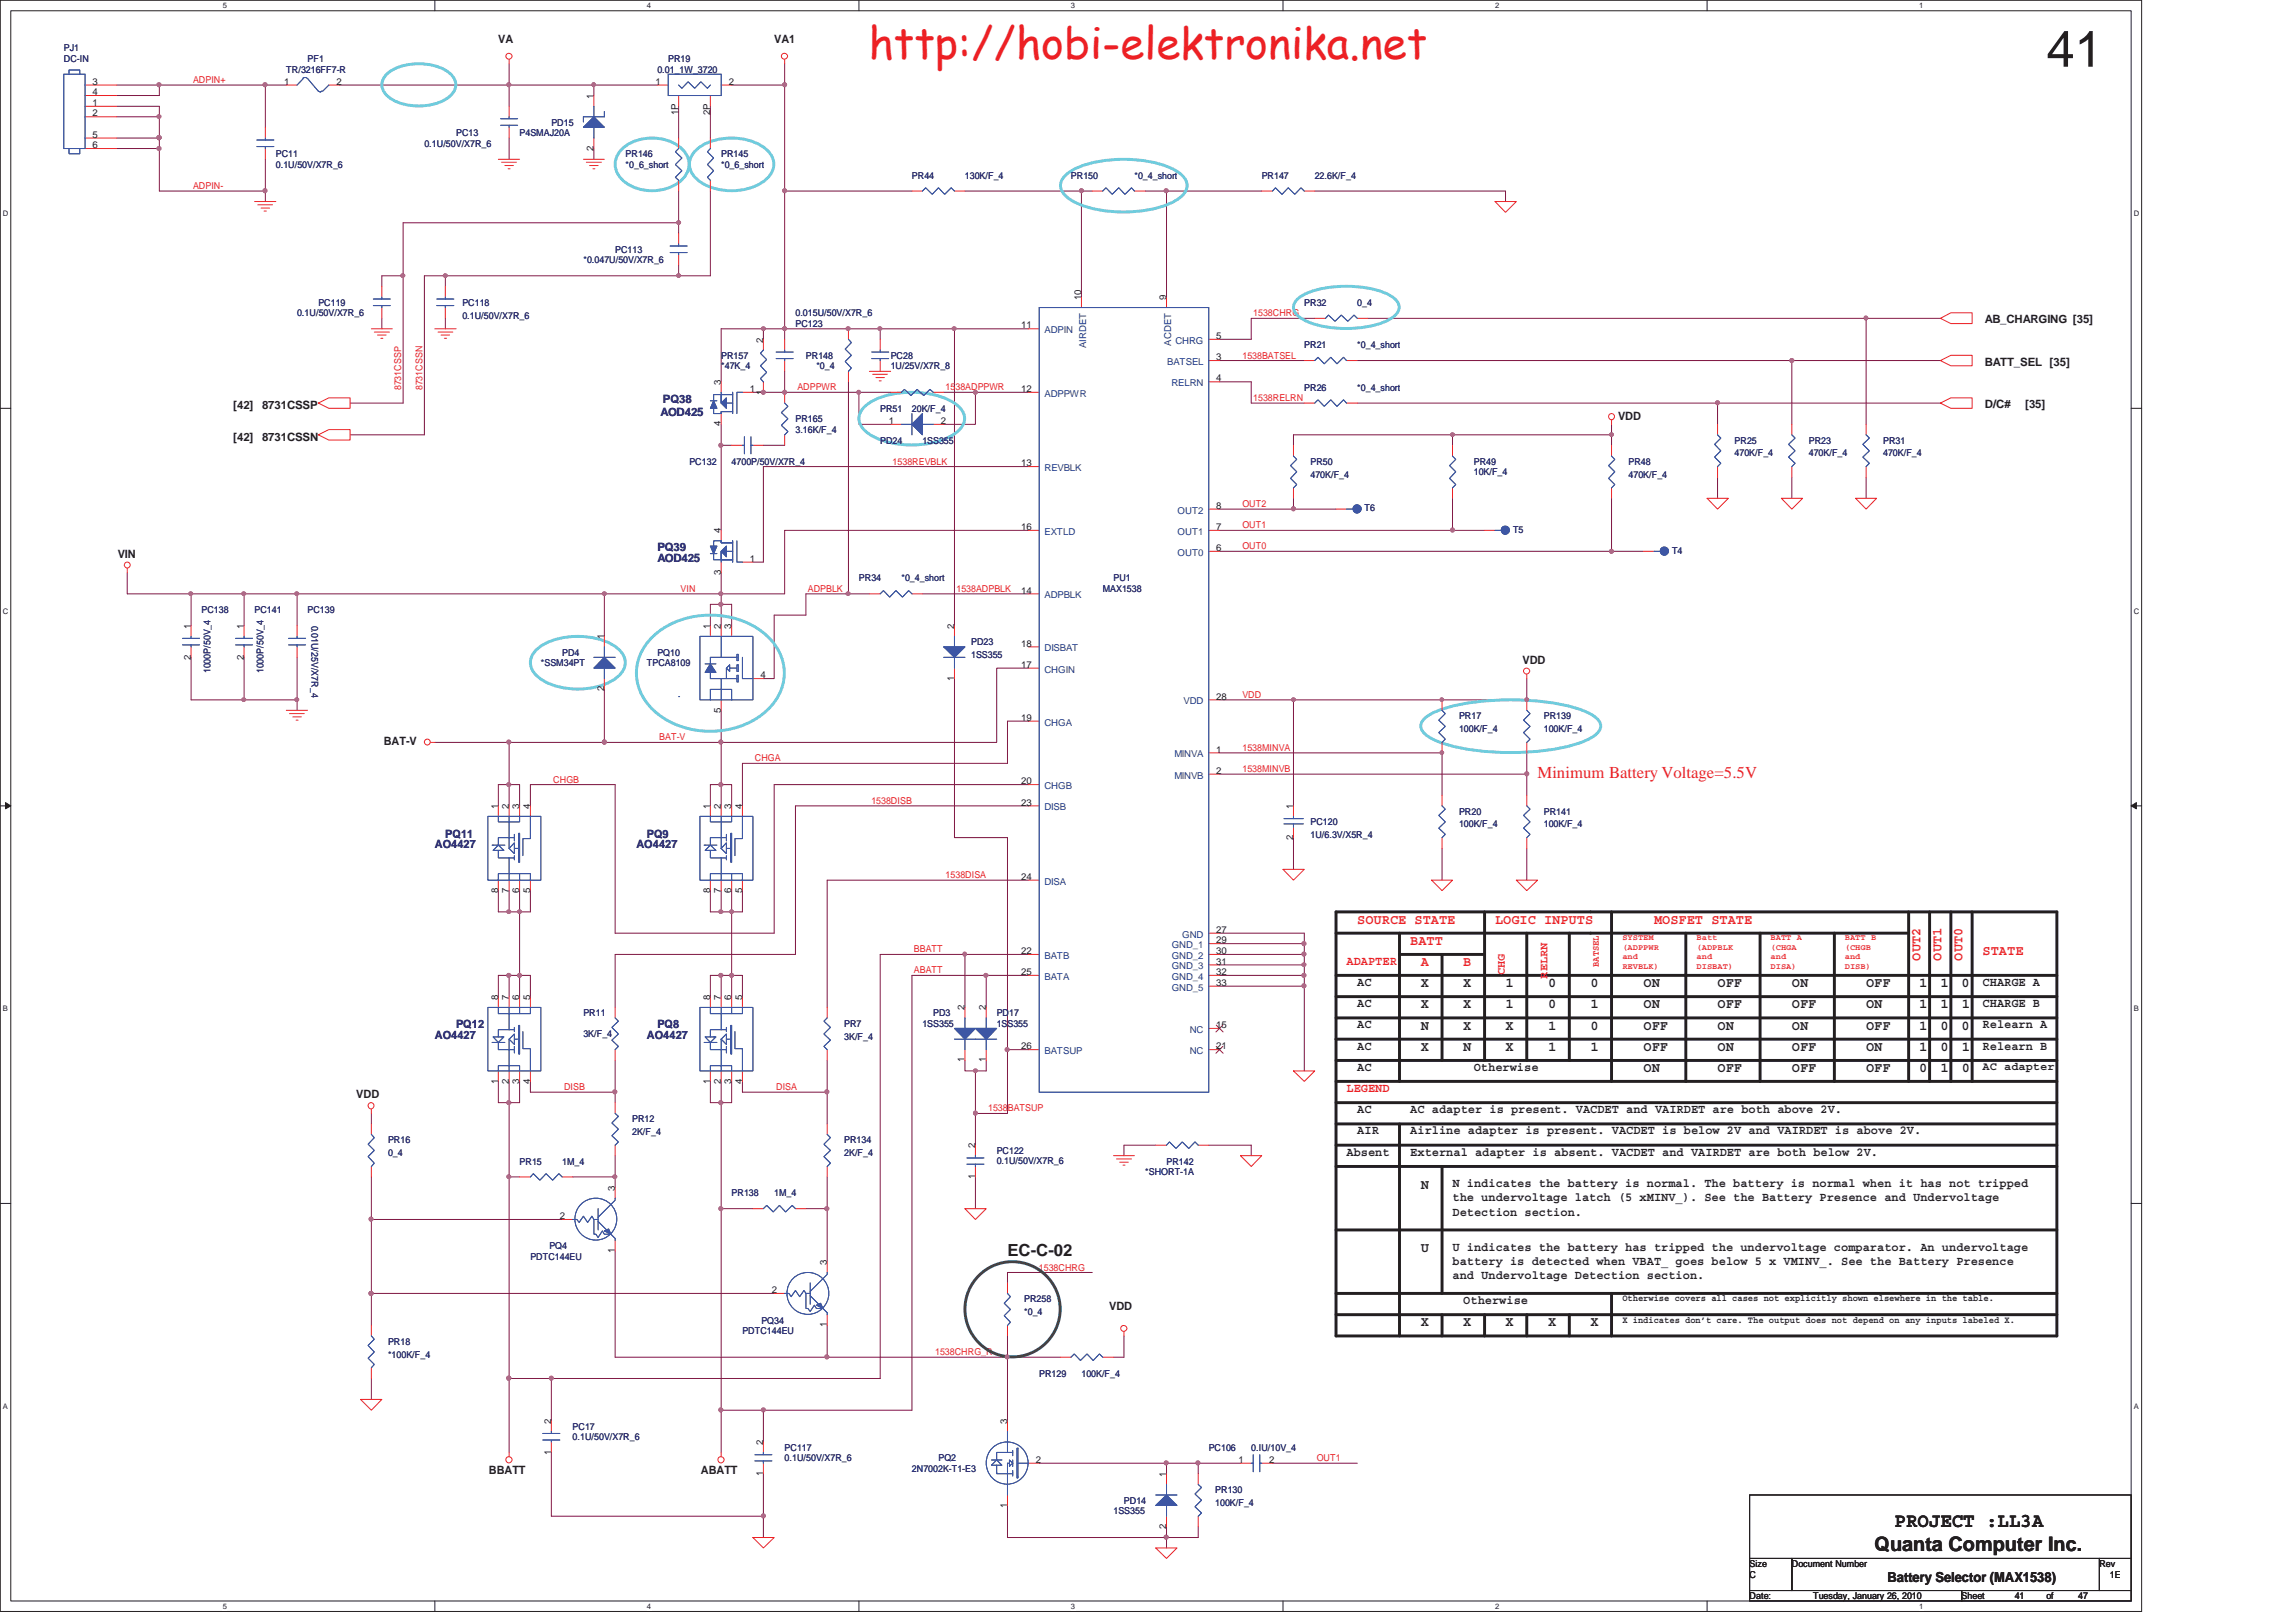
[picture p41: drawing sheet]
<svg xmlns="http://www.w3.org/2000/svg" width="297mm" height="210mm" viewBox="0 0 297 210" stroke-linecap="round" stroke-linejoin="round" font-family="sans-serif">
<defs><g id="words">
<text font-size="6.6" fill="#231f20" x="264.7" y="8.6">41</text>
<text font-size="5.6" fill="#ed2024" x="112.4" y="7.7">http://hobi-elektronika.net</text>
<g font-size="2.6" fill="#231f20">
<text x="245.1" y="197.6">PROJECT :LL3A</text>
<text x="242.5" y="200.6">Quanta Computer Inc.</text>
</g>
<text font-size="2.2" fill="#ec2426" x="198.9" y="100.7">Minimum Battery Voltage=5.5V</text>
<text font-size="2.2" fill="#231f20" x="130.3" y="162.5">EC-C-02</text>
<g font-size="1.8" fill="#ec2426">
<text x="175.6" y="119.5">SOURCE STATE</text>
<text x="193.4" y="119.5">LOGIC INPUTS</text>
<text x="214" y="119.5">MOSFET STATE</text>
<text x="182.5" y="122.3">BATT</text>
<text x="183.8" y="125">A</text>
<text x="189.3" y="125">B</text>
<text x="248.5" y="124.3" transform="rotate(-90 248.5 124.3)">OUT2</text>
<text x="251.2" y="124.3" transform="rotate(-90 251.2 124.3)">OUT1</text>
<text x="253.9" y="124.3" transform="rotate(-90 253.9 124.3)">OUT0</text>
<text x="256.5" y="123.6">STATE</text>
</g>
<g font-size="1.8" fill="#231f20">
<text x="183.8" y="130.5">X</text>
<text x="183.8" y="127.7">X</text>
<text x="189.3" y="127.7">X</text>
<text x="189.3" y="130.5">X</text>
<text x="194.8" y="130.5">1</text>
<text x="194.8" y="127.7">1</text>
<text x="200.3" y="130.5">0</text>
<text x="200.3" y="127.7">0</text>
<text x="205.8" y="130.5">1</text>
<text x="205.8" y="127.7">0</text>
<text x="212.6" y="130.5">ON</text>
<text x="212.6" y="127.7">ON</text>
<text x="222.2" y="130.5">OFF</text>
<text x="222.2" y="127.7">OFF</text>
<text x="231.8" y="127.7">ON</text>
<text x="231.8" y="130.5">OFF</text>
<text x="241.4" y="127.7">OFF</text>
<text x="241.4" y="130.5">ON</text>
<text x="248.3" y="127.7">1</text>
<text x="248.3" y="130.5">1</text>
<text x="251" y="127.7">1</text>
<text x="251" y="130.5">1</text>
<text x="253.8" y="127.7">0</text>
<text x="253.8" y="130.5">1</text>
<text x="183.8" y="133.2">N</text>
<text x="183.8" y="136">X</text>
<text x="189.3" y="133.2">X</text>
<text x="189.3" y="136">N</text>
<text x="194.8" y="136">X</text>
<text x="194.8" y="133.2">X</text>
<text x="200.3" y="133.2">1</text>
<text x="200.3" y="136">1</text>
<text x="205.8" y="133.2">0</text>
<text x="205.8" y="136">1</text>
<text x="212.6" y="133.2">OFF</text>
<text x="212.6" y="136">OFF</text>
<text x="222.2" y="136">ON</text>
<text x="222.2" y="133.2">ON</text>
<text x="231.8" y="136">OFF</text>
<text x="231.8" y="133.2">ON</text>
<text x="241.4" y="133.2">OFF</text>
<text x="241.4" y="136">ON</text>
<text x="248.3" y="133.2">1</text>
<text x="248.3" y="136">1</text>
<text x="251" y="136">0</text>
<text x="251" y="133.2">0</text>
<text x="253.8" y="133.2">0</text>
<text x="253.8" y="136">1</text>
<text x="212.6" y="138.7">ON</text>
<text x="222.2" y="138.7">OFF</text>
<text x="231.8" y="138.7">OFF</text>
<text x="241.4" y="138.7">OFF</text>
<text x="248.3" y="138.7">0</text>
<text x="251" y="138.7">1</text>
<text x="253.8" y="138.7">0</text>
<text x="183.8" y="153.8">N</text>
<text x="183.8" y="162">U</text>
<text x="183.8" y="171.6">X</text>
<text x="189.3" y="171.6">X</text>
<text x="194.8" y="171.6">X</text>
<text x="200.3" y="171.6">X</text>
<text x="205.8" y="171.6">X</text>
<text x="244.2" y="204.7">Battery Selector (MAX1538)</text>
</g>
<g font-size="1.6" fill="#ec2426">
<text x="174.2" y="124.8">ADAPTER</text>
<text x="174.2" y="141.3">LEGEND</text>
</g>
<g font-size="1.6" fill="#231f20">
<text x="175.6" y="130.3">AC</text>
<text x="175.6" y="127.5">AC</text>
<text x="256.5" y="127.5">CHARGE A</text>
<text x="256.5" y="130.3">CHARGE B</text>
<text x="175.6" y="133.1">AC</text>
<text x="175.6" y="135.8">AC</text>
<text x="256.5" y="135.8">Relearn B</text>
<text x="256.5" y="133.1">Relearn A</text>
<text x="175.6" y="138.6">AC</text>
<text x="190.7" y="138.6">Otherwise</text>
<text x="174.2" y="149.5">Absent</text>
<text x="175.6" y="144">AC</text>
<text x="175.6" y="146.8">AIR</text>
<text x="182.5" y="149.5">External adapter is absent. VACDET and VAIRDET are both below 2V.</text>
<text x="182.5" y="144">AC adapter is present. VACDET and VAIRDET are both above 2V.</text>
<text x="182.5" y="146.8">Airline adapter is present. VACDET is below 2V and VAIRDET is above 2V.</text>
<text x="187.9" y="153.6">N indicates the battery is normal. The battery is normal when it has not tripped</text>
<text x="187.9" y="155.4">the undervoltage latch (5 xMINV_). See the Battery Presence and Undervoltage</text>
<text x="187.9" y="157.3">Detection section.</text>
<text x="187.9" y="161.8">U indicates the battery has tripped the undervoltage comparator. An undervoltage</text>
<text x="187.9" y="163.7">battery is detected when VBAT_ goes below 5 x VMINV_. See the Battery Presence</text>
<text x="187.9" y="165.5">and Undervoltage Detection section.</text>
<text x="189.3" y="168.7">Otherwise</text>
</g>
<g font-size="1.5" fill="#231f20">
<text x="64.5" y="5.5">VA</text>
<text x="100.2" y="5.5">VA1</text>
<text x="256.8" y="41.8">AB_CHARGING [35]</text>
<text x="256.8" y="47.3">BATT_SEL [35]</text>
<text x="30.2" y="53">[42]</text>
<text x="33.9" y="53">8731CSSP</text>
<text x="256.8" y="52.8">D/C#</text>
<text x="262" y="52.8">[35]</text>
<text x="30.2" y="57.1">[42]</text>
<text x="33.9" y="57.1">8731CSSN</text>
<text x="209.3" y="54.3">VDD</text>
<text x="15.2" y="72.1">VIN</text>
<text x="197" y="85.8">VDD</text>
<text x="49.7" y="96.4">BAT-V</text>
<text x="46.1" y="142.1">VDD</text>
<text x="256.5" y="138.4">AC adapter</text>
<text x="143.5" y="169.5">VDD</text>
<text x="63.2" y="190.7">BBATT</text>
<text x="90.7" y="190.7">ABATT</text>
</g>
<g font-size="1.5" fill="#2d2d72">
<text x="85.5" y="53.8">AOD425</text>
<text x="85.8" y="52.1">PQ38</text>
<text x="85" y="71.3">PQ39</text>
<text x="85" y="72.7">AOD425</text>
<text x="56.3" y="109.7">AO4427</text>
<text x="57.6" y="108.4">PQ11</text>
<text x="82.3" y="109.7">AO4427</text>
<text x="83.7" y="108.4">PQ9</text>
<text x="56.3" y="134.4">AO4427</text>
<text x="59" y="133.1">PQ12</text>
<text x="83.7" y="134.4">AO4427</text>
<text x="85" y="133.1">PQ8</text>
</g>
<g font-size="1.5" fill="#ec2426">
<text x="194.7" y="126.2" transform="rotate(-90 194.7 126.2)">CHG</text>
<text x="200.2" y="126.6" transform="rotate(-90 200.2 126.6)">RELRN</text>
</g>
<g font-size="1.2" fill="#2d2d72">
<text x="8.3" y="6.6">PJ1</text>
<text x="8.3" y="8">DC-IN</text>
<text x="37" y="9.4">TR/3216FF7-R</text>
<text x="39.8" y="8">PF1</text>
<text x="85" y="9.4">0.01_1W_3720</text>
<text x="86.4" y="8">PR19</text>
<text x="59" y="17.6">PC13</text>
<text x="67.2" y="17.6">P4SMAJ20A</text>
<text x="71.3" y="16.3">PD15</text>
<text x="35.7" y="20.4">PC11</text>
<text x="35.7" y="21.8">0.1U/50V/X7R_6</text>
<text x="54.9" y="19">0.1U/50V/X7R_6</text>
<text x="80.9" y="20.4">PR146</text>
<text x="80.9" y="21.8">*0_6_short</text>
<text x="93.3" y="20.4">PR145</text>
<text x="93.3" y="21.8">*0_6_short</text>
<text x="118" y="23.1">PR44</text>
<text x="124.8" y="23.1">130K/F_4</text>
<text x="138.6" y="23.1">PR150</text>
<text x="146.8" y="23.1">*0_4_short</text>
<text x="163.2" y="23.1">PR147</text>
<text x="170.1" y="23.1">22.6K/F_4</text>
<text x="75.5" y="34.1">*0.047U/50V/X7R_6</text>
<text x="79.6" y="32.7">PC113</text>
<text x="38.4" y="40.9">0.1U/50V/X7R_6</text>
<text x="41.2" y="39.6">PC119</text>
<text x="59.8" y="39.6">PC118</text>
<text x="59.8" y="41.2">0.1U/50V/X7R_6</text>
<text x="102.9" y="40.9">0.015U/50V/X7R_6</text>
<text x="168.7" y="39.6">PR32</text>
<text x="175.6" y="39.6">0_4</text>
<text x="93.3" y="46.4">PR157</text>
<text x="93.3" y="47.8">*47K_4</text>
<text x="102.9" y="42.3">PC123</text>
<text x="104.3" y="46.4">PR148</text>
<text x="105.6" y="47.8">*0_4</text>
<text x="115.2" y="46.4">PC28</text>
<text x="115.2" y="47.8">1U/25V/X7R_8</text>
<text x="168.7" y="45">PR21</text>
<text x="175.6" y="45">*0_4_short</text>
<text x="113.9" y="53.3">PR51</text>
<text x="118" y="53.3">20K/F_4</text>
<text x="168.7" y="50.5">PR26</text>
<text x="175.6" y="50.5">*0_4_short</text>
<text x="102.9" y="54.6">PR165</text>
<text x="102.9" y="56">3.16K/F_4</text>
<text x="113.9" y="57.4">PD24</text>
<text x="119.3" y="57.4">1SS355</text>
<text x="224.4" y="57.4">PR25</text>
<text x="224.4" y="59.1">470K/F_4</text>
<text x="234" y="57.4">PR23</text>
<text x="234" y="59.1">470K/F_4</text>
<text x="243.6" y="57.4">PR31</text>
<text x="243.6" y="59.1">470K/F_4</text>
<text x="89.2" y="60.2">PC132</text>
<text x="94.7" y="60.2">4700P/50V/X7R_4</text>
<text x="169.5" y="60.2">PR50</text>
<text x="169.5" y="61.8">470K/F_4</text>
<text x="190.7" y="60.2">PR49</text>
<text x="190.7" y="61.5">10K/F_4</text>
<text x="210.7" y="60.2">PR48</text>
<text x="210.7" y="61.8">470K/F_4</text>
<text x="176.5" y="66.2">T6</text>
<text x="195.7" y="68.9">T5</text>
<text x="216.3" y="71.7">T4</text>
<text x="111.1" y="75.2">PR34</text>
<text x="116.6" y="75.2">*0_4_short</text>
<text x="142.7" y="76.6">MAX1538</text>
<text x="144.1" y="75.2">PU1</text>
<text x="26.1" y="79.3">PC138</text>
<text x="32.9" y="79.3">PC141</text>
<text x="39.8" y="79.3">PC139</text>
<text x="40.3" y="80.9" transform="rotate(90 40.3 80.9)">0.01U/25V/X7R_4</text>
<text x="125.6" y="83.5">PD23</text>
<text x="27.2" y="87.1" transform="rotate(-90 27.2 87.1)">1000P/50V_4</text>
<text x="34.1" y="87.1" transform="rotate(-90 34.1 87.1)">1000P/50V_4</text>
<text x="70" y="86.2">*SSM34PT</text>
<text x="72.7" y="84.8">PD4</text>
<text x="83.7" y="86.2">TPCA8109</text>
<text x="85" y="84.8">PQ10</text>
<text x="125.6" y="85.1">1SS355</text>
<text x="188.8" y="93">PR17</text>
<text x="188.8" y="94.7">100K/F_4</text>
<text x="199.7" y="93">PR139</text>
<text x="199.7" y="94.7">100K/F_4</text>
<text x="169.5" y="106.8">PC120</text>
<text x="188.8" y="105.4">PR20</text>
<text x="188.8" y="107.1">100K/F_4</text>
<text x="199.7" y="105.4">PR141</text>
<text x="199.7" y="107.1">100K/F_4</text>
<text x="169.5" y="108.4">1U/6.3V/X5R_4</text>
<text x="75.5" y="131.5">PR11</text>
<text x="120.7" y="131.5">PD3</text>
<text x="128.9" y="131.5">PD17</text>
<text x="75.5" y="134.2">3K/F_4</text>
<text x="109.2" y="132.8">PR7</text>
<text x="109.2" y="134.5">3K/F_4</text>
<text x="119.3" y="132.8">1SS355</text>
<text x="128.9" y="132.8">1SS355</text>
<text x="50.2" y="147.9">PR16</text>
<text x="50.2" y="149.6">0_4</text>
<text x="81.8" y="145.2">PR12</text>
<text x="81.8" y="146.8">2K/F_4</text>
<text x="109.2" y="147.9">PR134</text>
<text x="109.2" y="149.6">2K/F_4</text>
<text x="128.9" y="149.3">PC122</text>
<text x="67.2" y="150.7">PR15</text>
<text x="72.7" y="150.7">1M_4</text>
<text x="94.7" y="154.8">PR138</text>
<text x="100.2" y="154.8">1M_4</text>
<text x="128.9" y="150.7">0.1U/50V/X7R_6</text>
<text x="148.2" y="152.1">*SHORT-1A</text>
<text x="150.9" y="150.7">PR142</text>
<text x="71.1" y="161.6">PQ4</text>
<text x="68.6" y="163">PDTC144EU</text>
<text x="50.2" y="174">PR18</text>
<text x="96.1" y="172.6">PDTC144EU</text>
<text x="98.5" y="171.2">PQ34</text>
<text x="132.5" y="168.5">PR258</text>
<text x="132.5" y="170.1">*0_4</text>
<text x="50.2" y="175.6">*100K/F_4</text>
<text x="134.4" y="178.1">PR129</text>
<text x="139.9" y="178.1">100K/F_4</text>
<text x="74.1" y="185">PC17</text>
<text x="74.1" y="186.3">0.1U/50V/X7R_6</text>
<text x="101.5" y="187.7">PC117</text>
<text x="101.5" y="189.1">0.1U/50V/X7R_6</text>
<text x="118" y="190.5">2N7002K-T1-E3</text>
<text x="121.4" y="189.1">PQ2</text>
<text x="156.4" y="187.7">PC106</text>
<text x="161.9" y="187.7">0.IU/10V_4</text>
<text x="144.1" y="195.9">1SS355</text>
<text x="145.4" y="194.6">PD14</text>
<text x="157.2" y="193.2">PR130</text>
<text x="157.2" y="194.8">100K/F_4</text>
</g>
<g font-size="1.2" fill="#231f20">
<text x="12" y="11">3</text>
<text x="36.8" y="11">1</text>
<text x="43.5" y="11">2</text>
<text x="84.8" y="11">1</text>
<text x="94.3" y="11">2</text>
<text x="12" y="12.3">4</text>
<text x="12" y="13.7">1</text>
<text x="12" y="15.1">2</text>
<text x="12" y="17.8">5</text>
<text x="76.8" y="12.8" transform="rotate(-90 76.8 12.8)">1</text>
<text x="87.8" y="14.9" transform="rotate(-90 87.8 14.9)">1P</text>
<text x="91.9" y="14.9" transform="rotate(-90 91.9 14.9)">2P</text>
<text x="12" y="19.2">6</text>
<text x="76.8" y="19.5" transform="rotate(-90 76.8 19.5)">2</text>
<text x="139.9" y="38.8" transform="rotate(-90 139.9 38.8)">10</text>
<text x="150.9" y="38.8" transform="rotate(-90 150.9 38.8)">9</text>
<text x="98.7" y="44.3" transform="rotate(-90 98.7 44.3)">2</text>
<text x="132.1" y="42.5">11</text>
<text x="157.4" y="43.9">5</text>
<text x="157.4" y="46.6">3</text>
<text x="93.3" y="49.8" transform="rotate(-90 93.3 49.8)">3</text>
<text x="97" y="50.7">1</text>
<text x="98.7" y="51.1" transform="rotate(-90 98.7 51.1)">1</text>
<text x="132.1" y="50.7">12</text>
<text x="157.3" y="49.4">4</text>
<text x="93.3" y="55.2" transform="rotate(-90 93.3 55.2)">4</text>
<text x="115" y="54.9">1</text>
<text x="121.7" y="54.9">2</text>
<text x="132.1" y="60.3">13</text>
<text x="157.3" y="65.8">8</text>
<text x="93.3" y="69" transform="rotate(-90 93.3 69)">4</text>
<text x="132.1" y="68.6">16</text>
<text x="157.3" y="68.6">7</text>
<text x="157.3" y="71.3">6</text>
<text x="93.3" y="74.4" transform="rotate(-90 93.3 74.4)">3</text>
<text x="97" y="72.7">1</text>
<text x="132.1" y="76.8">14</text>
<text x="24.7" y="81.4" transform="rotate(-90 24.7 81.4)">1</text>
<text x="31.5" y="81.4" transform="rotate(-90 31.5 81.4)">1</text>
<text x="78.1" y="82.7" transform="rotate(-90 78.1 82.7)">1</text>
<text x="91.9" y="81.4" transform="rotate(-90 91.9 81.4)">1</text>
<text x="93.3" y="81.4" transform="rotate(-90 93.3 81.4)">2</text>
<text x="94.6" y="81.4" transform="rotate(-90 94.6 81.4)">3</text>
<text x="123.4" y="81.4" transform="rotate(-90 123.4 81.4)">2</text>
<text x="132.1" y="83.6">18</text>
<text x="24.7" y="85.3" transform="rotate(-90 24.7 85.3)">2</text>
<text x="31.5" y="85.3" transform="rotate(-90 31.5 85.3)">2</text>
<text x="78.1" y="89.4" transform="rotate(-90 78.1 89.4)">2</text>
<text x="98.4" y="87.8">4</text>
<text x="123.4" y="88.1" transform="rotate(-90 123.4 88.1)">1</text>
<text x="132.1" y="86.4">17</text>
<text x="93.3" y="92.2" transform="rotate(-90 93.3 92.2)">5</text>
<text x="132.1" y="93.3">19</text>
<text x="157.4" y="90.5">28</text>
<text x="132.1" y="101.5">20</text>
<text x="157.3" y="97.4">1</text>
<text x="157.3" y="100.1">2</text>
<text x="64.4" y="104.6" transform="rotate(-90 64.4 104.6)">1</text>
<text x="65.8" y="104.6" transform="rotate(-90 65.8 104.6)">2</text>
<text x="67.2" y="104.6" transform="rotate(-90 67.2 104.6)">3</text>
<text x="68.6" y="104.6" transform="rotate(-90 68.6 104.6)">4</text>
<text x="91.9" y="104.6" transform="rotate(-90 91.9 104.6)">1</text>
<text x="93.3" y="104.6" transform="rotate(-90 93.3 104.6)">2</text>
<text x="94.6" y="104.6" transform="rotate(-90 94.6 104.6)">3</text>
<text x="96" y="104.6" transform="rotate(-90 96 104.6)">4</text>
<text x="132.1" y="104.2">23</text>
<text x="167.3" y="104.6" transform="rotate(-90 167.3 104.6)">1</text>
<text x="132.1" y="113.8">24</text>
<text x="167.3" y="108.7" transform="rotate(-90 167.3 108.7)">2</text>
<text x="64.4" y="115.5" transform="rotate(-90 64.4 115.5)">8</text>
<text x="65.8" y="115.5" transform="rotate(-90 65.8 115.5)">7</text>
<text x="67.2" y="115.5" transform="rotate(-90 67.2 115.5)">6</text>
<text x="68.6" y="115.5" transform="rotate(-90 68.6 115.5)">5</text>
<text x="91.9" y="115.5" transform="rotate(-90 91.9 115.5)">8</text>
<text x="93.3" y="115.5" transform="rotate(-90 93.3 115.5)">7</text>
<text x="94.6" y="115.5" transform="rotate(-90 94.6 115.5)">6</text>
<text x="96" y="115.5" transform="rotate(-90 96 115.5)">5</text>
<text x="132.1" y="123.4">22</text>
<text x="157.3" y="122">29</text>
<text x="157.3" y="123.4">30</text>
<text x="157.3" y="124.8">31</text>
<text x="157.4" y="120.7">27</text>
<text x="64.4" y="129.4" transform="rotate(-90 64.4 129.4)">8</text>
<text x="65.8" y="129.4" transform="rotate(-90 65.8 129.4)">7</text>
<text x="67.2" y="129.4" transform="rotate(-90 67.2 129.4)">6</text>
<text x="68.6" y="129.4" transform="rotate(-90 68.6 129.4)">5</text>
<text x="91.9" y="129.4" transform="rotate(-90 91.9 129.4)">8</text>
<text x="93.3" y="129.4" transform="rotate(-90 93.3 129.4)">7</text>
<text x="94.6" y="129.4" transform="rotate(-90 94.6 129.4)">6</text>
<text x="96" y="129.4" transform="rotate(-90 96 129.4)">5</text>
<text x="124.8" y="130.7" transform="rotate(-90 124.8 130.7)">2</text>
<text x="127.5" y="130.7" transform="rotate(-90 127.5 130.7)">2</text>
<text x="132.1" y="126.2">25</text>
<text x="157.3" y="126.2">32</text>
<text x="157.3" y="127.5">33</text>
<text x="124.8" y="137.5" transform="rotate(-90 124.8 137.5)">1</text>
<text x="127.5" y="137.5" transform="rotate(-90 127.5 137.5)">1</text>
<text x="132.1" y="135.8">26</text>
<text x="157.4" y="135.8">21</text>
<text x="157.4" y="133">15</text>
<text x="64.4" y="140.2" transform="rotate(-90 64.4 140.2)">1</text>
<text x="65.8" y="140.2" transform="rotate(-90 65.8 140.2)">2</text>
<text x="67.2" y="140.2" transform="rotate(-90 67.2 140.2)">3</text>
<text x="68.6" y="140.2" transform="rotate(-90 68.6 140.2)">4</text>
<text x="91.9" y="140.2" transform="rotate(-90 91.9 140.2)">1</text>
<text x="93.3" y="140.2" transform="rotate(-90 93.3 140.2)">2</text>
<text x="94.6" y="140.2" transform="rotate(-90 94.6 140.2)">3</text>
<text x="96" y="140.2" transform="rotate(-90 96 140.2)">4</text>
<text x="126.2" y="148.5" transform="rotate(-90 126.2 148.5)">2</text>
<text x="79.5" y="154" transform="rotate(-90 79.5 154)">3</text>
<text x="126.2" y="152.6" transform="rotate(-90 126.2 152.6)">1</text>
<text x="72.4" y="157.7">2</text>
<text x="79.5" y="162.1" transform="rotate(-90 79.5 162.1)">1</text>
<text x="99.9" y="167.3">2</text>
<text x="107" y="163.7" transform="rotate(-90 107 163.7)">3</text>
<text x="107" y="171.7" transform="rotate(-90 107 171.7)">1</text>
<text x="209.9" y="168.4">Otherwise covers all cases not explicitly shown elsewhere in the table.</text>
<text x="209.9" y="171.1">X indicates don’t care. The output does not depend on any inputs labeled X.</text>
<text x="71.3" y="184.2" transform="rotate(-90 71.3 184.2)">2</text>
<text x="130.3" y="184.2" transform="rotate(-90 130.3 184.2)">3</text>
<text x="71.3" y="188.2" transform="rotate(-90 71.3 188.2)">1</text>
<text x="98.7" y="191" transform="rotate(-90 98.7 191)">1</text>
<text x="98.7" y="186.9" transform="rotate(-90 98.7 186.9)">2</text>
<text x="134" y="189.3">2</text>
<text x="150.9" y="191.1" transform="rotate(-90 150.9 191.1)">1</text>
<text x="160.2" y="189.3">1</text>
<text x="164.2" y="189.3">2</text>
<text x="130.3" y="195.1" transform="rotate(-90 130.3 195.1)">1</text>
<text x="150.9" y="197.8" transform="rotate(-90 150.9 197.8)">2</text>
<text x="226.4" y="202.8">Size</text>
<text x="231.8" y="202.8">Document Number</text>
<text x="271.6" y="202.8">Rev</text>
<text x="226.4" y="204.2">C</text>
<text x="226.4" y="206.9">Date:</text>
<text x="234.6" y="206.9">Tuesday, January 26, 2010</text>
<text x="253.8" y="206.9">Sheet</text>
<text x="260.6" y="206.9">41</text>
<text x="264.7" y="206.9">of</text>
<text x="268.9" y="206.9">47</text>
<text x="273" y="204.2">1E</text>
</g>
<g font-size="1.2" fill="#ec2426">
<text x="25" y="10.7">ADPIN+</text>
<text x="25" y="24.5">ADPIN-</text>
<text x="162.1" y="40.9">1538CHRG</text>
<text x="160.7" y="46.4">1538BATSEL</text>
<text x="51.9" y="50.5" transform="rotate(-90 51.9 50.5)">8731CSSP</text>
<text x="54.6" y="50.5" transform="rotate(-90 54.6 50.5)">8731CSSN</text>
<text x="103.2" y="50.5">ADPPWR</text>
<text x="122.3" y="50.5">1538ADPPWR</text>
<text x="162.1" y="51.9">1538RELRN</text>
<text x="115.5" y="60.1">1538REVBLK</text>
<text x="160.7" y="65.6">OUT2</text>
<text x="160.7" y="71.1">OUT0</text>
<text x="160.7" y="68.4">OUT1</text>
<text x="88.1" y="76.6">VIN</text>
<text x="104.5" y="76.6">ADPBLK</text>
<text x="123.7" y="76.6">1538ADPBLK</text>
<text x="85.3" y="95.8">BAT-V</text>
<text x="160.7" y="90.3">VDD</text>
<text x="71.6" y="101.3">CHGB</text>
<text x="97.7" y="98.5">CHGA</text>
<text x="160.7" y="97.2">1538MINVA</text>
<text x="160.7" y="99.9">1538MINVB</text>
<text x="112.7" y="104">1538DISB</text>
<text x="122.3" y="113.6">1538DISA</text>
<text x="118.2" y="125.9">ABATT</text>
<text x="118.2" y="123.2">BBATT</text>
<text x="206.8" y="125.1" transform="rotate(-90 206.8 125.1)">BATSEL</text>
<text x="73" y="141.1">DISB</text>
<text x="100.4" y="141.1">DISA</text>
<text x="127.8" y="143.8">1538BATSUP</text>
<text x="134.4" y="164.4">1538CHRG</text>
<text x="121" y="175.3">1538CHRG_R</text>
<text x="170.3" y="189.1">OUT1</text>
</g>
<g font-size="1.2" fill="#1d437e">
<text x="135.1" y="43.1">ADPIN</text>
<text x="140.5" y="45" transform="rotate(-90 140.5 45)">AIRDET</text>
<text x="151" y="47.2">BATSEL</text>
<text x="151.5" y="44.7" transform="rotate(-90 151.5 44.7)">ACDET</text>
<text x="152.1" y="44.5">CHRG</text>
<text x="135.1" y="51.3">ADPPWR</text>
<text x="151.6" y="50">RELRN</text>
<text x="135.1" y="61">REVBLK</text>
<text x="135.1" y="69.2">EXTLD</text>
<text x="152.4" y="69.2">OUT1</text>
<text x="152.4" y="66.5">OUT2</text>
<text x="152.4" y="71.9">OUT0</text>
<text x="135.1" y="77.4">ADPBLK</text>
<text x="135.1" y="87">CHGIN</text>
<text x="135.1" y="84.3">DISBAT</text>
<text x="135.1" y="93.9">CHGA</text>
<text x="153.1" y="91.1">VDD</text>
<text x="151.9" y="98">MINVA</text>
<text x="151.9" y="100.7">MINVB</text>
<text x="135.1" y="104.9">DISB</text>
<text x="135.1" y="102.1">CHGB</text>
<text x="135.1" y="114.5">DISA</text>
<text x="135.1" y="124.1">BATB</text>
<text x="151.6" y="122.7">GND_1</text>
<text x="151.6" y="124.1">GND_2</text>
<text x="151.6" y="125.4">GND_3</text>
<text x="152.9" y="121.3">GND</text>
<text x="135.1" y="126.8">BATA</text>
<text x="151.6" y="126.8">GND_4</text>
<text x="151.6" y="128.2">GND_5</text>
<text x="135.1" y="136.4">BATSUP</text>
<text x="153.9" y="136.4">NC</text>
<text x="153.9" y="133.6">NC</text>
</g>
<g font-size="1.1" fill="#ec2426">
<text x="209.9" y="121.6">SYSTEM</text>
<text x="209.9" y="122.8">(ADPPWR</text>
<text x="209.9" y="124.1">and</text>
<text x="209.9" y="125.3">REVBLK)</text>
<text x="219.5" y="121.6">Batt</text>
<text x="219.5" y="122.8">(ADPBLK</text>
<text x="219.5" y="124.1">and</text>
<text x="219.5" y="125.3">DISBAT)</text>
<text x="229.1" y="121.6">BATT A</text>
<text x="229.1" y="122.8">(CHGA</text>
<text x="229.1" y="124.1">and</text>
<text x="229.1" y="125.3">DISA)</text>
<text x="238.7" y="121.6">BATT B</text>
<text x="238.7" y="122.8">(CHGB</text>
<text x="238.7" y="124.1">and</text>
<text x="238.7" y="125.3">DISB)</text>
</g>
<g font-size="1" fill="#231f20">
<text x="28.8" y="1.1">5</text>
<text x="83.7" y="1.1">4</text>
<text x="138.6" y="1.1">3</text>
<text x="193.4" y="1.1">2</text>
<text x="248.3" y="1.1">1</text>
<text x=".4" y="28">D</text>
<text x="276.1" y="28">D</text>
<text x=".4" y="79.4">C</text>
<text x="276.1" y="79.4">C</text>
<text x=".4" y="130.8">B</text>
<text x="276.1" y="130.8">B</text>
<text x=".4" y="182.3">A</text>
<text x="276.1" y="182.3">A</text>
<text x="28.8" y="208.1">5</text>
<text x="83.7" y="208.1">4</text>
<text x="138.6" y="208.1">3</text>
<text x="193.4" y="208.1">2</text>
<text x="248.3" y="208.1">1</text>
</g>
</g></defs>
<path d="M0 0h277.1v208.5h-277.1zM1.4 1.4h274.3v205.7h-274.3z" fill="none" stroke="#231f20" stroke-width=".13"/>
<g fill="#fff">
<path d="M28.8 .2h.6v1.1h-.6z"/>
<path d="M28.8 207.3h.6v1.1h-.6z"/>
</g>
<path d="M56.3 0v1.4M56.3 207.1v1.4" fill="none" stroke="#231f20" stroke-width=".13"/>
<g fill="#fff">
<path d="M83.7 .2h.5v1.1h-.5z"/>
<path d="M83.7 207.3h.5v1.1h-.5z"/>
</g>
<path d="M111.1 0v1.4M111.1 207.1v1.4" fill="none" stroke="#231f20" stroke-width=".13"/>
<g fill="#fff">
<path d="M138.6 .2h.5v1.1h-.5z"/>
<path d="M138.6 207.3h.5v1.1h-.5z"/>
</g>
<path d="M166 0v1.4M166 207.1v1.4" fill="none" stroke="#231f20" stroke-width=".13"/>
<g fill="#fff">
<path d="M193.4 .2h.6v1.1h-.6z"/>
<path d="M193.4 207.3h.6v1.1h-.6z"/>
</g>
<path d="M220.8 0v1.4M220.8 207.1v1.4" fill="none" stroke="#231f20" stroke-width=".13"/>
<g fill="#fff">
<path d="M248.3 .2h.5v1.1h-.5z"/>
<path d="M248.3 207.3h.5v1.1h-.5z"/>
<path d="M.4 27.1h.7v1.1h-.7z"/>
<path d="M276.1 27.1h.7v1.1h-.7z"/>
<path d="M.4 78.5h.7v1.1h-.7z"/>
<path d="M276.1 78.5h.7v1.1h-.7z"/>
</g>
<path d="M0 52.8h1.4M275.7 52.8h1.4" fill="none" stroke="#231f20" stroke-width=".13"/>
<g fill="#fff">
<path d="M.4 130h.6v1.1h-.6z"/>
<path d="M276.1 130h.6v1.1h-.6z"/>
</g>
<path d="M0 104.3h1.4M275.7 104.3h1.4" fill="none" stroke="#231f20" stroke-width=".13"/>
<path d="M.7 103.8l.7 .5-.7 .3z" fill="#231f20"/>
<path d="M.7 103.8l.7 .5-.7 .3z" fill="none" stroke="#231f20" stroke-width=".13"/>
<path d="M275.7 104.3l.7-.5v.8z" fill="#231f20"/>
<path d="M275.7 104.3l.7-.5v.8z" fill="none" stroke="#231f20" stroke-width=".13"/>
<g fill="#fff">
<path d="M.4 181.4h.6v1.1h-.6z"/>
<path d="M276.1 181.4h.6v1.1h-.6z"/>
</g>
<path d="M0 155.7h1.4M275.7 155.7h1.4" fill="none" stroke="#231f20" stroke-width=".13"/>
<path d="M67.2 101.5v2.8M118 126.2v56.3h-19.2M127.6 126.2h5.5" fill="none" stroke="#7f1542" stroke-width=".13"/>
<circle cx="98.8" cy="182.4" r=".26" fill="#b8529f"/>
<circle cx="98.8" cy="182.4" r=".26" fill="none" stroke="#b8529f" stroke-width=".13"/>
<path d="M78.2 96.1h15.1" fill="none" stroke="#7f1542" stroke-width=".13"/>
<circle cx="93.3" cy="96" r=".26" fill="#b8529f"/>
<circle cx="93.3" cy="96" r=".26" fill="none" stroke="#b8529f" stroke-width=".13"/>
<circle cx="78.2" cy="96" r=".26" fill="#b8529f"/>
<circle cx="78.2" cy="96" r=".26" fill="none" stroke="#b8529f" stroke-width=".13"/>
<path d="M157.8 127.6h10.9v11" fill="none" stroke="#7f1542" stroke-width=".13"/>
<circle cx="168.7" cy="127.5" r=".26" fill="#b8529f"/>
<circle cx="168.7" cy="127.5" r=".26" fill="none" stroke="#b8529f" stroke-width=".13"/>
<path d="M167.3 90.5v13.8" fill="none" stroke="#7f1542" stroke-width=".13"/>
<circle cx="167.3" cy="90.5" r=".25" fill="#b8529f"/>
<circle cx="167.3" cy="90.5" r=".25" fill="none" stroke="#b8529f" stroke-width=".13"/>
<path d="M57.6 35.7h30.2M167.3 90.5h19.3" fill="none" stroke="#7f1542" stroke-width=".13"/>
<circle cx="57.6" cy="35.7" r=".25" fill="#b8529f"/>
<circle cx="57.6" cy="35.7" r=".25" fill="none" stroke="#b8529f" stroke-width=".13"/>
<path d="M187.9 56.3h20.6" fill="none" stroke="#7f1542" stroke-width=".13"/>
<circle cx="208.5" cy="56.2" r=".25" fill="#b8529f"/>
<circle cx="208.5" cy="56.2" r=".25" fill="none" stroke="#b8529f" stroke-width=".13"/>
<circle cx="187.9" cy="56.2" r=".25" fill="#b8529f"/>
<circle cx="187.9" cy="56.2" r=".25" fill="none" stroke="#b8529f" stroke-width=".13"/>
<path d="M124.8 24.7h15.1v13.7M208.5 56.3v1.3" fill="none" stroke="#7f1542" stroke-width=".13"/>
<circle cx="139.9" cy="24.7" r=".26" fill="#b8529f"/>
<circle cx="139.9" cy="24.7" r=".26" fill="none" stroke="#b8529f" stroke-width=".13"/>
<path d="M139.9 24.7h1.4M148.2 24.7h2.7v13.7" fill="none" stroke="#7f1542" stroke-width=".13"/>
<circle cx="150.9" cy="24.7" r=".26" fill="#b8529f"/>
<circle cx="150.9" cy="24.7" r=".26" fill="none" stroke="#b8529f" stroke-width=".13"/>
<path d="M150.9 24.7h12.3M170.1 24.7h24.7M93.3 74.1v2.7M78.2 96.1h-12.3v5.4h-1.4M67.2 118v8.2h-2.7M91.9 118h1.4M79.6 137.2v4.1" fill="none" stroke="#7f1542" stroke-width=".13"/>
<circle cx="78.2" cy="96" r=".26" fill="#b8529f"/>
<circle cx="78.2" cy="96" r=".26" fill="none" stroke="#b8529f" stroke-width=".13"/>
<circle cx="65.8" cy="96" r=".26" fill="#b8529f"/>
<circle cx="65.8" cy="96" r=".26" fill="none" stroke="#b8529f" stroke-width=".13"/>
<path d="M194.8 24.7v1.4M251 52.2h-28.8v2.7M16.5 74.1v2.7M222.2 61.8v2.7M24.7 85v5.5M133.1 135.8h-2.8v8.3" fill="none" stroke="#7f1542" stroke-width=".13"/>
<circle cx="222.2" cy="52.1" r=".26" fill="#b8529f"/>
<circle cx="222.2" cy="52.1" r=".26" fill="none" stroke="#b8529f" stroke-width=".13"/>
<path d="M231.8 61.8v2.7M24.7 90.5h6.9M126.2 138.6v5.5h4.1" fill="none" stroke="#7f1542" stroke-width=".13"/>
<circle cx="126.2" cy="144" r=".26" fill="#b8529f"/>
<circle cx="126.2" cy="144" r=".26" fill="none" stroke="#b8529f" stroke-width=".13"/>
<path d="M251 46.6h-19.2v8.3M133.1 60.4h-34.3v12.3h-1.4M31.6 85v5.5M126.2 144.1v4.1" fill="none" stroke="#7f1542" stroke-width=".13"/>
<circle cx="231.8" cy="46.6" r=".26" fill="#b8529f"/>
<circle cx="231.8" cy="46.6" r=".26" fill="none" stroke="#b8529f" stroke-width=".13"/>
<path d="M31.6 90.5h6.8" fill="none" stroke="#7f1542" stroke-width=".13"/>
<circle cx="38.4" cy="90.5" r=".25" fill="#b8529f"/>
<circle cx="38.4" cy="90.5" r=".25" fill="none" stroke="#b8529f" stroke-width=".13"/>
<circle cx="31.5" cy="90.5" r=".25" fill="#b8529f"/>
<circle cx="31.5" cy="90.5" r=".25" fill="none" stroke="#b8529f" stroke-width=".13"/>
<path d="M133.1 68.6h-31.6v8.2h-8.2M126.2 152.3v4.1" fill="none" stroke="#7f1542" stroke-width=".13"/>
<circle cx="93.3" cy="76.8" r=".25" fill="#b8529f"/>
<circle cx="93.3" cy="76.8" r=".25" fill="none" stroke="#b8529f" stroke-width=".13"/>
<path d="M93.3 78.2v2.7" fill="none" stroke="#7f1542" stroke-width=".13"/>
<circle cx="93.3" cy="78.2" r=".26" fill="#b8529f"/>
<circle cx="93.3" cy="78.2" r=".26" fill="none" stroke="#b8529f" stroke-width=".13"/>
<path d="M38.4 90.5v1.4M127.6 126.2v4.1" fill="none" stroke="#7f1542" stroke-width=".13"/>
<circle cx="127.5" cy="126.2" r=".26" fill="#b8529f"/>
<circle cx="127.5" cy="126.2" r=".26" fill="none" stroke="#b8529f" stroke-width=".13"/>
<path d="M104.3 76.8v2.8h-4.1M118 126.2h9.6M124.8 123.5v6.8" fill="none" stroke="#7f1542" stroke-width=".13"/>
<path d="M124.6 123.2h.2l.2 .1v.3l-.2 .1-.2-.1z" fill-rule="evenodd" fill="#b8529f"/>
<path d="M124.6 123.2h.2l.2 .1v.3l-.2 .1-.2-.1z" fill="none" stroke="#b8529f" stroke-width=".13"/>
<path d="M157.8 90.5h9.5M157.8 97.4h28.8M91.9 101.5v2.8M94.7 101.5v2.8M113.9 123.5h10.9" fill="none" stroke="#7f1542" stroke-width=".13"/>
<path d="M186.4 97.2h.3l.1 .2-.1 .1-.2 .1-.1-.1z" fill-rule="evenodd" fill="#b8529f"/>
<path d="M186.4 97.2h.3l.1 .2-.1 .1-.2 .1-.1-.1z" fill="none" stroke="#b8529f" stroke-width=".13"/>
<path d="M93.3 101.5v2.8" fill="none" stroke="#7f1542" stroke-width=".13"/>
<circle cx="93.3" cy="101.5" r=".26" fill="#b8529f"/>
<circle cx="93.3" cy="101.5" r=".26" fill="none" stroke="#b8529f" stroke-width=".13"/>
<path d="M157.8 100.2h39.7" fill="none" stroke="#7f1542" stroke-width=".13"/>
<circle cx="197.5" cy="100.1" r=".26" fill="#b8529f"/>
<circle cx="197.5" cy="100.1" r=".26" fill="none" stroke="#b8529f" stroke-width=".13"/>
<path d="M96.1 98.8v5.5M133.1 113.9h-26.1v16.4M91.9 126.2v2.7M91.9 139.9v2.8M93.3 126.2v2.7M107 141.3v4.1" fill="none" stroke="#7f1542" stroke-width=".13"/>
<circle cx="93.3" cy="126.2" r=".26" fill="#b8529f"/>
<circle cx="93.3" cy="126.2" r=".26" fill="none" stroke="#b8529f" stroke-width=".13"/>
<path d="M93.3 142.7v13.7" fill="none" stroke="#7f1542" stroke-width=".13"/>
<circle cx="93.3" cy="142.7" r=".26" fill="#b8529f"/>
<circle cx="93.3" cy="142.7" r=".26" fill="none" stroke="#b8529f" stroke-width=".13"/>
<path d="M94.7 128.9v-2.7h1.4v2.7" fill="none" stroke="#7f1542" stroke-width=".13"/>
<circle cx="94.7" cy="126.2" r=".26" fill="#b8529f"/>
<circle cx="94.7" cy="126.2" r=".26" fill="none" stroke="#b8529f" stroke-width=".13"/>
<path d="M91.9 115.2v2.8M93.3 115.2v2.8h1.4" fill="none" stroke="#7f1542" stroke-width=".13"/>
<circle cx="93.3" cy="117.9" r=".25" fill="#b8529f"/>
<circle cx="93.3" cy="117.9" r=".25" fill="none" stroke="#b8529f" stroke-width=".13"/>
<path d="M96.1 115.2v2.8h-1.4" fill="none" stroke="#7f1542" stroke-width=".13"/>
<circle cx="94.7" cy="117.9" r=".25" fill="#b8529f"/>
<circle cx="94.7" cy="117.9" r=".25" fill="none" stroke="#b8529f" stroke-width=".13"/>
<path d="M79.6 152.3v1.3" fill="none" stroke="#7f1542" stroke-width=".13"/>
<circle cx="79.5" cy="152.2" r=".25" fill="#b8529f"/>
<circle cx="79.5" cy="152.2" r=".25" fill="none" stroke="#b8529f" stroke-width=".13"/>
<path d="M94.7 115.2v2.8M107 156.4v6.8M150.9 198.9v1.4" fill="none" stroke="#7f1542" stroke-width=".13"/>
<circle cx="107" cy="156.4" r=".26" fill="#b8529f"/>
<circle cx="107" cy="156.4" r=".26" fill="none" stroke="#b8529f" stroke-width=".13"/>
<path d="M94.7 118v8.2h-2.8M93.3 156.4h4.1M104.3 156.4h2.7M79.6 161.9v13.7h27.4M155 197.5v1.4" fill="none" stroke="#7f1542" stroke-width=".13"/>
<circle cx="107" cy="175.6" r=".26" fill="#b8529f"/>
<circle cx="107" cy="175.6" r=".26" fill="none" stroke="#b8529f" stroke-width=".13"/>
<path d="M150.9 198.9h4.1" fill="none" stroke="#7f1542" stroke-width=".13"/>
<circle cx="150.9" cy="198.9" r=".26" fill="#b8529f"/>
<circle cx="150.9" cy="198.9" r=".26" fill="none" stroke="#b8529f" stroke-width=".13"/>
<path d="M100.2 101.5v19.2h-20.6M65.9 152.3h1.3M79.6 149.5v2.8h-5.5M48 167.3h52.2" fill="none" stroke="#7f1542" stroke-width=".13"/>
<circle cx="48" cy="167.3" r=".26" fill="#b8529f"/>
<circle cx="48" cy="167.3" r=".26" fill="none" stroke="#b8529f" stroke-width=".13"/>
<path d="M133.1 104.3h-30.2v19.2M48 157.8h24.7" fill="none" stroke="#7f1542" stroke-width=".13"/>
<circle cx="48" cy="157.7" r=".26" fill="#b8529f"/>
<circle cx="48" cy="157.7" r=".26" fill="none" stroke="#b8529f" stroke-width=".13"/>
<path d="M65.9 152.3v26" fill="none" stroke="#7f1542" stroke-width=".13"/>
<circle cx="65.8" cy="178.3" r=".26" fill="#b8529f"/>
<circle cx="65.8" cy="178.3" r=".26" fill="none" stroke="#b8529f" stroke-width=".13"/>
<circle cx="65.8" cy="152.2" r=".25" fill="#b8529f"/>
<circle cx="65.8" cy="152.2" r=".25" fill="none" stroke="#b8529f" stroke-width=".13"/>
<path d="M79.6 123.5h23.3M93.3 156.4v26.1" fill="none" stroke="#7f1542" stroke-width=".13"/>
<circle cx="93.3" cy="182.4" r=".26" fill="#b8529f"/>
<circle cx="93.3" cy="182.4" r=".26" fill="none" stroke="#b8529f" stroke-width=".13"/>
<circle cx="93.3" cy="156.4" r=".26" fill="#b8529f"/>
<circle cx="93.3" cy="156.4" r=".26" fill="none" stroke="#b8529f" stroke-width=".13"/>
<path d="M96.1 141.3h10.9" fill="none" stroke="#7f1542" stroke-width=".13"/>
<circle cx="107" cy="141.3" r=".26" fill="#b8529f"/>
<circle cx="107" cy="141.3" r=".26" fill="none" stroke="#b8529f" stroke-width=".13"/>
<path d="M186.6 90.5h10.9M79.6 101.5h-11v2.8M167.3 108.4v4.1M96.1 139.9v1.4M65.9 178.3v9.6M93.3 182.5v5.4" fill="none" stroke="#7f1542" stroke-width=".13"/>
<circle cx="197.5" cy="90.5" r=".25" fill="#b8529f"/>
<circle cx="197.5" cy="90.5" r=".25" fill="none" stroke="#b8529f" stroke-width=".13"/>
<path d="M186.4 90.4h.3l.1 .1-.1 .2-.2 .1-.1-.1z" fill-rule="evenodd" fill="#b8529f"/>
<path d="M186.4 90.4h.3l.1 .1-.1 .2-.2 .1-.1-.1z" fill="none" stroke="#b8529f" stroke-width=".13"/>
<path d="M119.3 76.8h13.8M167.3 65.9h5.5M79.6 101.5v19.2M197.5 100.2v2.7M68.6 139.9v1.4M79.6 123.5v6.8M48 157.8v9.5M79.6 141.3v1.4" fill="none" stroke="#7f1542" stroke-width=".13"/>
<circle cx="48" cy="167.3" r=".26" fill="#b8529f"/>
<circle cx="48" cy="167.3" r=".26" fill="none" stroke="#b8529f" stroke-width=".13"/>
<path d="M109.8 49.4v27.4h2.7M48 178.3v2.8" fill="none" stroke="#7f1542" stroke-width=".13"/>
<circle cx="109.7" cy="76.8" r=".25" fill="#b8529f"/>
<circle cx="109.7" cy="76.8" r=".25" fill="none" stroke="#b8529f" stroke-width=".13"/>
<path d="M157.8 43.9h4.1M68.6 141.3h11" fill="none" stroke="#7f1542" stroke-width=".13"/>
<circle cx="79.5" cy="141.3" r=".26" fill="#b8529f"/>
<circle cx="79.5" cy="141.3" r=".26" fill="none" stroke="#b8529f" stroke-width=".13"/>
<path d="M186.6 97.4v5.5M64.5 139.9v2.8h1.4v-2.8M48 167.3v4.2" fill="none" stroke="#7f1542" stroke-width=".13"/>
<circle cx="65.8" cy="142.7" r=".26" fill="#b8529f"/>
<circle cx="65.8" cy="142.7" r=".26" fill="none" stroke="#b8529f" stroke-width=".13"/>
<path d="M157.8 46.6h10.9M161.9 41.2v2.7M187.9 57.6v-1.3h-20.6v1.3M64.5 115.2v2.8h2.7M65.9 115.2v2.8M186.6 109.8v4.1M197.5 109.8v4.1M67.2 139.9v2.8h-1.3M48 144.1v1.3" fill="none" stroke="#7f1542" stroke-width=".13"/>
<circle cx="67.2" cy="117.9" r=".25" fill="#b8529f"/>
<circle cx="67.2" cy="117.9" r=".25" fill="none" stroke="#b8529f" stroke-width=".13"/>
<circle cx="65.8" cy="117.9" r=".25" fill="#b8529f"/>
<circle cx="65.8" cy="117.9" r=".25" fill="none" stroke="#b8529f" stroke-width=".13"/>
<path d="M157.8 49.4h4.1v2.8M197.5 87.8v2.7M67.2 115.2v2.8h1.4v-2.8M65.9 178.3h5.4v5.5" fill="none" stroke="#7f1542" stroke-width=".13"/>
<circle cx="65.8" cy="178.3" r=".26" fill="#b8529f"/>
<circle cx="65.8" cy="178.3" r=".26" fill="none" stroke="#b8529f" stroke-width=".13"/>
<path d="M161.9 52.2h6.8M64.5 126.2v2.7M65.9 126.2v2.7M71.3 187.9v8.3" fill="none" stroke="#7f1542" stroke-width=".13"/>
<circle cx="65.8" cy="126.2" r=".26" fill="#b8529f"/>
<circle cx="65.8" cy="126.2" r=".26" fill="none" stroke="#b8529f" stroke-width=".13"/>
<path d="M67.2 126.2v2.7M157.8 120.7h10.9" fill="none" stroke="#7f1542" stroke-width=".13"/>
<circle cx="67.2" cy="126.2" r=".26" fill="#b8529f"/>
<circle cx="67.2" cy="126.2" r=".26" fill="none" stroke="#b8529f" stroke-width=".13"/>
<path d="M78.2 76.8h15.1M168.7 120.7v1.4" fill="none" stroke="#7f1542" stroke-width=".13"/>
<circle cx="78.2" cy="76.8" r=".25" fill="#b8529f"/>
<circle cx="78.2" cy="76.8" r=".25" fill="none" stroke="#b8529f" stroke-width=".13"/>
<path d="M241.4 41.2h9.6M68.6 126.2v2.7" fill="none" stroke="#7f1542" stroke-width=".13"/>
<path d="M241.2 41l.2-.1 .2 .1v.3l-.2 .1-.2-.1z" fill-rule="evenodd" fill="#b8529f"/>
<path d="M241.2 41l.2-.1 .2 .1v.3l-.2 .1-.2-.1z" fill="none" stroke="#b8529f" stroke-width=".13"/>
<path d="M98.8 190.7v5.5" fill="none" stroke="#7f1542" stroke-width=".13"/>
<circle cx="98.8" cy="196.1" r=".26" fill="#b8529f"/>
<circle cx="98.8" cy="196.1" r=".26" fill="none" stroke="#b8529f" stroke-width=".13"/>
<path d="M16.5 76.8h8.2v4.1M67.2 126.2h1.4M157.8 122.1h10.9M157.8 124.8h10.9M93.3 182.5h5.5" fill="none" stroke="#7f1542" stroke-width=".13"/>
<circle cx="168.7" cy="124.8" r=".25" fill="#b8529f"/>
<circle cx="168.7" cy="124.8" r=".25" fill="none" stroke="#b8529f" stroke-width=".13"/>
<path d="M24.7 76.8h6.9v4.1M168.7 124.8v1.4" fill="none" stroke="#7f1542" stroke-width=".13"/>
<circle cx="24.7" cy="76.8" r=".25" fill="#b8529f"/>
<circle cx="24.7" cy="76.8" r=".25" fill="none" stroke="#b8529f" stroke-width=".13"/>
<path d="M31.6 76.8h6.8v4.1M157.8 123.5h10.9" fill="none" stroke="#7f1542" stroke-width=".13"/>
<circle cx="31.5" cy="76.8" r=".25" fill="#b8529f"/>
<circle cx="31.5" cy="76.8" r=".25" fill="none" stroke="#b8529f" stroke-width=".13"/>
<path d="M65.9 101.5v2.8M113.9 123.5v54.8M124.8 123.5h8.3" fill="none" stroke="#7f1542" stroke-width=".13"/>
<circle cx="65.8" cy="101.5" r=".26" fill="#b8529f"/>
<circle cx="65.8" cy="101.5" r=".26" fill="none" stroke="#b8529f" stroke-width=".13"/>
<path d="M78.2 89.2v6.9M65.9 101.5h1.3M157.8 126.2h10.9M71.3 178.3h42.6" fill="none" stroke="#7f1542" stroke-width=".13"/>
<circle cx="71.3" cy="178.3" r=".26" fill="#b8529f"/>
<circle cx="71.3" cy="178.3" r=".26" fill="none" stroke="#b8529f" stroke-width=".13"/>
<path d="M38.4 76.8h39.8v5.5" fill="none" stroke="#7f1542" stroke-width=".13"/>
<circle cx="38.4" cy="76.8" r=".25" fill="#b8529f"/>
<circle cx="38.4" cy="76.8" r=".25" fill="none" stroke="#b8529f" stroke-width=".13"/>
<path d="M167.3 64.5v1.4" fill="none" stroke="#7f1542" stroke-width=".13"/>
<circle cx="167.3" cy="65.8" r=".26" fill="#b8529f"/>
<circle cx="167.3" cy="65.8" r=".26" fill="none" stroke="#b8529f" stroke-width=".13"/>
<path d="M157.8 65.9h9.5M38.4 85v5.5M197.5 97.4v2.8M93.3 139.9v2.8h-1.4M168.7 122.1v1.4M65.9 142.7v9.6M107 152.3v4.1M107 171.5v4.1" fill="none" stroke="#7f1542" stroke-width=".13"/>
<circle cx="168.7" cy="122.1" r=".26" fill="#b8529f"/>
<circle cx="168.7" cy="122.1" r=".26" fill="none" stroke="#b8529f" stroke-width=".13"/>
<path d="M168.7 123.5v1.3" fill="none" stroke="#7f1542" stroke-width=".13"/>
<circle cx="168.7" cy="123.4" r=".26" fill="#b8529f"/>
<circle cx="168.7" cy="123.4" r=".26" fill="none" stroke="#b8529f" stroke-width=".13"/>
<path d="M107 137.2v4.1M168.7 126.2v1.4" fill="none" stroke="#7f1542" stroke-width=".13"/>
<circle cx="168.7" cy="126.2" r=".26" fill="#b8529f"/>
<circle cx="168.7" cy="126.2" r=".26" fill="none" stroke="#b8529f" stroke-width=".13"/>
<path d="M43.9 11h22M87.8 13.8v4.1M54.9 35.7h2.7v1.3M87.8 28.8v1.4M87.8 34.3v1.4M208.5 54.9v1.4M104.3 76.8h5.5M98.8 182.5v4.1" fill="none" stroke="#7f1542" stroke-width=".13"/>
<circle cx="65.8" cy="11" r=".26" fill="#b8529f"/>
<circle cx="65.8" cy="11" r=".26" fill="none" stroke="#b8529f" stroke-width=".13"/>
<path d="M65.9 8.3v5.5M65.9 17.9v2.7M76.8 19.2v1.4M85 11h-8.2v1.4M34.3 20.6v4.1M57.6 41.2v1.3" fill="none" stroke="#7f1542" stroke-width=".13"/>
<path d="M76.6 10.8l.2-.1 .2 .1v.3l-.2 .1-.2-.1z" fill-rule="evenodd" fill="#b8529f"/>
<path d="M76.6 10.8l.2-.1 .2 .1v.3l-.2 .1-.2-.1z" fill="none" stroke="#b8529f" stroke-width=".13"/>
<path d="M65.9 11h10.9M52.2 28.8h35.6M54.9 35.7v20.6" fill="none" stroke="#7f1542" stroke-width=".13"/>
<circle cx="87.8" cy="28.8" r=".25" fill="#b8529f"/>
<circle cx="87.8" cy="28.8" r=".25" fill="none" stroke="#b8529f" stroke-width=".13"/>
<path d="M87.8 35.7h4.1" fill="none" stroke="#7f1542" stroke-width=".13"/>
<circle cx="87.8" cy="35.7" r=".25" fill="#b8529f"/>
<circle cx="87.8" cy="35.7" r=".25" fill="none" stroke="#b8529f" stroke-width=".13"/>
<path d="M52.2 35.7v16.5" fill="none" stroke="#7f1542" stroke-width=".13"/>
<circle cx="52.1" cy="35.7" r=".25" fill="#b8529f"/>
<circle cx="52.1" cy="35.7" r=".25" fill="none" stroke="#b8529f" stroke-width=".13"/>
<path d="M34.3 11v5.5" fill="none" stroke="#7f1542" stroke-width=".13"/>
<circle cx="34.3" cy="11" r=".26" fill="#b8529f"/>
<circle cx="34.3" cy="11" r=".26" fill="none" stroke="#b8529f" stroke-width=".13"/>
<path d="M15.1 17.9h5.5M91.9 13.8v4.1M34.3 24.7v1.4M91.9 24.7v11" fill="none" stroke="#7f1542" stroke-width=".13"/>
<circle cx="20.6" cy="17.8" r=".26" fill="#b8529f"/>
<circle cx="20.6" cy="17.8" r=".26" fill="none" stroke="#b8529f" stroke-width=".13"/>
<path d="M15.1 19.2h5.5v5.5M20.6 11v1.4" fill="none" stroke="#7f1542" stroke-width=".13"/>
<circle cx="20.6" cy="19.2" r=".26" fill="#b8529f"/>
<circle cx="20.6" cy="19.2" r=".26" fill="none" stroke="#b8529f" stroke-width=".13"/>
<path d="M15.1 13.8h5.5M15.1 15.1h5.5M15.1 12.4h5.5M34.3 11h2.7M20.6 24.7h13.7" fill="none" stroke="#7f1542" stroke-width=".13"/>
<circle cx="34.3" cy="24.7" r=".26" fill="#b8529f"/>
<circle cx="34.3" cy="24.7" r=".26" fill="none" stroke="#b8529f" stroke-width=".13"/>
<path d="M20.6 15.1v2.8M52.2 28.8v6.9h-2.8v1.3M49.4 41.2v1.3" fill="none" stroke="#7f1542" stroke-width=".13"/>
<circle cx="20.6" cy="17.8" r=".26" fill="#b8529f"/>
<circle cx="20.6" cy="17.8" r=".26" fill="none" stroke="#b8529f" stroke-width=".13"/>
<circle cx="20.6" cy="15.1" r=".25" fill="#b8529f"/>
<circle cx="20.6" cy="15.1" r=".25" fill="none" stroke="#b8529f" stroke-width=".13"/>
<path d="M15.1 11h19.2" fill="none" stroke="#7f1542" stroke-width=".13"/>
<circle cx="20.6" cy="11" r=".26" fill="#b8529f"/>
<circle cx="20.6" cy="11" r=".26" fill="none" stroke="#b8529f" stroke-width=".13"/>
<path d="M87.8 24.7v4.1M101.5 24.7v17.8" fill="none" stroke="#7f1542" stroke-width=".13"/>
<circle cx="101.5" cy="42.5" r=".25" fill="#b8529f"/>
<circle cx="101.5" cy="42.5" r=".25" fill="none" stroke="#b8529f" stroke-width=".13"/>
<path d="M94.7 11h6.8v13.7h16.5" fill="none" stroke="#7f1542" stroke-width=".13"/>
<circle cx="101.5" cy="24.7" r=".26" fill="#b8529f"/>
<circle cx="101.5" cy="24.7" r=".26" fill="none" stroke="#b8529f" stroke-width=".13"/>
<circle cx="101.5" cy="11" r=".26" fill="#b8529f"/>
<circle cx="101.5" cy="11" r=".26" fill="none" stroke="#b8529f" stroke-width=".13"/>
<path d="M20.6 17.9v1.3" fill="none" stroke="#7f1542" stroke-width=".13"/>
<circle cx="20.6" cy="17.8" r=".26" fill="#b8529f"/>
<circle cx="20.6" cy="17.8" r=".26" fill="none" stroke="#b8529f" stroke-width=".13"/>
<path d="M20.6 13.8v1.3M71.3 196.2h27.5v2.7M134.4 189.3h16.5v1.4M160.5 189.3h-5.5v1.4" fill="none" stroke="#7f1542" stroke-width=".13"/>
<circle cx="155" cy="189.3" r=".26" fill="#b8529f"/>
<circle cx="155" cy="189.3" r=".26" fill="none" stroke="#b8529f" stroke-width=".13"/>
<path d="M130.3 175.6v8.2M130.3 194.8v4.1" fill="none" stroke="#7f1542" stroke-width=".13"/>
<circle cx="130.3" cy="175.6" r=".26" fill="#b8529f"/>
<circle cx="130.3" cy="175.6" r=".26" fill="none" stroke="#b8529f" stroke-width=".13"/>
<path d="M187.9 68.6h4.2M107 175.6h23.3M145.4 172.8v2.8h-1.3" fill="none" stroke="#7f1542" stroke-width=".13"/>
<circle cx="187.9" cy="68.6" r=".26" fill="#b8529f"/>
<circle cx="187.9" cy="68.6" r=".26" fill="none" stroke="#b8529f" stroke-width=".13"/>
<path d="M187.9 64.5v4.1M208.5 64.5v6.8h4.1" fill="none" stroke="#7f1542" stroke-width=".13"/>
<circle cx="208.5" cy="71.3" r=".26" fill="#b8529f"/>
<circle cx="208.5" cy="71.3" r=".26" fill="none" stroke="#b8529f" stroke-width=".13"/>
<path d="M157.8 71.3h50.7M124.8 137.2v1.4h2.8v-1.4M164.6 189.3h11" fill="none" stroke="#7f1542" stroke-width=".13"/>
<circle cx="126.2" cy="138.5" r=".25" fill="#b8529f"/>
<circle cx="126.2" cy="138.5" r=".25" fill="none" stroke="#b8529f" stroke-width=".13"/>
<path d="M109.8 42.5h4.1M176.9 41.2h64.5v13.7M241.4 61.8v2.7M94.7 139.9v2.8h-1.4" fill="none" stroke="#7f1542" stroke-width=".13"/>
<circle cx="109.7" cy="42.5" r=".25" fill="#b8529f"/>
<circle cx="109.7" cy="42.5" r=".25" fill="none" stroke="#b8529f" stroke-width=".13"/>
<path d="M98.8 50.8h2.7M101.5 42.5v1.4" fill="none" stroke="#7f1542" stroke-width=".13"/>
<circle cx="98.8" cy="50.8" r=".26" fill="#b8529f"/>
<circle cx="98.8" cy="50.8" r=".26" fill="none" stroke="#b8529f" stroke-width=".13"/>
<path d="M93.3 57.6v11M113.9 42.5v1.4M161.9 41.2h8.2M175.6 46.6h56.2M175.6 52.2h46.6M149.5 148.2h-4.1v1.3M156.4 148.2h5.5v1.3M130.3 175.6h6.9" fill="none" stroke="#7f1542" stroke-width=".13"/>
<circle cx="93.3" cy="57.6" r=".26" fill="#b8529f"/>
<circle cx="93.3" cy="57.6" r=".26" fill="none" stroke="#b8529f" stroke-width=".13"/>
<path d="M93.3 57.6h1.4M98.8 57.6h2.7M111.1 50.8h4.1M126.2 50.8h6.9M157.8 68.6h30.1M93.3 96.1v5.4M64.5 101.5v2.8M91.9 101.5h2.8M150.9 197.5v1.4h-20.6M150.9 189.3h4.1" fill="none" stroke="#7f1542" stroke-width=".13"/>
<circle cx="150.9" cy="189.3" r=".26" fill="#b8529f"/>
<circle cx="150.9" cy="189.3" r=".26" fill="none" stroke="#b8529f" stroke-width=".13"/>
<path d="M93.3 54.9v2.7M101.5 42.5h8.3" fill="none" stroke="#7f1542" stroke-width=".13"/>
<circle cx="101.5" cy="42.5" r=".25" fill="#b8529f"/>
<circle cx="101.5" cy="42.5" r=".25" fill="none" stroke="#b8529f" stroke-width=".13"/>
<path d="M93.3 42.5v6.9M98.8 42.5v1.4M93.3 76.8v1.4M56.3 96.1h9.6M91.9 80.9v-2.7h2.8v2.7M133.1 93.3h-2.8v5.5h-34.2M133.1 86.4h-4.2v9.7h-35.6v-4.2M100.2 101.5h32.9M48 152.3v5.5" fill="none" stroke="#7f1542" stroke-width=".13"/>
<circle cx="98.8" cy="42.5" r=".25" fill="#b8529f"/>
<circle cx="98.8" cy="42.5" r=".25" fill="none" stroke="#b8529f" stroke-width=".13"/>
<path d="M101.5 8.3v2.7M45.3 56.3h9.6M45.3 52.2h6.9M93.3 42.5h8.2M97.4 50.8h1.4M101.5 48v2.8M113.9 42.5h19.2" fill="none" stroke="#7f1542" stroke-width=".13"/>
<circle cx="113.8" cy="42.5" r=".25" fill="#b8529f"/>
<circle cx="113.8" cy="42.5" r=".25" fill="none" stroke="#b8529f" stroke-width=".13"/>
<path d="M123.5 42.5v38.4" fill="none" stroke="#7f1542" stroke-width=".13"/>
<circle cx="123.4" cy="42.5" r=".25" fill="#b8529f"/>
<circle cx="123.4" cy="42.5" r=".25" fill="none" stroke="#b8529f" stroke-width=".13"/>
<path d="M130.3 108.4v27.4" fill="none" stroke="#7f1542" stroke-width=".13"/>
<circle cx="130.3" cy="135.8" r=".26" fill="#b8529f"/>
<circle cx="130.3" cy="135.8" r=".26" fill="none" stroke="#b8529f" stroke-width=".13"/>
<path d="M126.2 50.8v4.1h-4.1M123.5 87.8v20.6h6.8" fill="none" stroke="#7f1542" stroke-width=".13"/>
<circle cx="126.2" cy="50.8" r=".26" fill="#b8529f"/>
<circle cx="126.2" cy="50.8" r=".26" fill="none" stroke="#b8529f" stroke-width=".13"/>
<path d="M111.1 50.8v4.1h4.1M122.1 50.8h4.1" fill="none" stroke="#7f1542" stroke-width=".13"/>
<path d="M110.9 50.6l.2-.1 .2 .1v.3l-.2 .1-.2-.1z" fill-rule="evenodd" fill="#b8529f"/>
<path d="M110.9 50.6l.2-.1 .2 .1v.3l-.2 .1-.2-.1z" fill="none" stroke="#b8529f" stroke-width=".13"/>
<path d="M101.5 50.8h9.6" fill="none" stroke="#7f1542" stroke-width=".13"/>
<circle cx="101.5" cy="50.8" r=".26" fill="#b8529f"/>
<circle cx="101.5" cy="50.8" r=".26" fill="none" stroke="#b8529f" stroke-width=".13"/>
<path d="M100.2 79.6v8.2h-1.4M130.3 172.8v2.8M141.3 164.6h-11v1.4" fill="none" stroke="#7f1542" stroke-width=".13"/>
<g fill="none" stroke="#ec2426" stroke-width=".13">
<path d="M65.9 7.7v.6M101.5 7.7v.6M32.9 26.1h2.8M33.4 26.5h1.9M33.8 26.9h1.1M34.2 27.3h.3M64.5 20.6h2.7M64.9 21h1.9M65.3 21.4h1.1M65.7 21.8h.3M75.5 20.6h2.7M75.9 21h1.9"/>
<path d="M76.3 21.4h1.1M76.7 21.8h.3M193.4 26.1h2.8l-1.4 1.4zM41.2 56.3l1.3-.7h2.8v1.3h-2.8zM41.2 52.2l1.3-.7h2.8v1.3h-2.8zM48 42.5h2.8M48.4 43h2M48.8 43.3h1.1M49.3 43.8h.2M56.3 42.5h2.7M56.7 43h1.9M57.1 43.3h1.1"/>
<path d="M57.5 43.8h.3M112.5 48h2.7M112.9 48.4h1.9M113.3 48.8h1.1M113.7 49.3h.3M208.5 54.4v.5M251 41.2l1.4-.7h2.7v1.4h-2.7zM251 46.6l1.4-.6h2.7v1.3h-2.7zM251 52.2l1.4-.7h2.7v1.3h-2.7zM16.5 73.5v.6M93.3 68.6v1.4M93.3 72.7v1.4"/>
<path d="M96.1 72.7h1.3M220.8 64.5h2.8l-1.4 1.4zM230.5 64.5h2.7l-1.4 1.4zM240.1 64.5h2.7l-1.4 1.4zM37 91.9h2.8M37.5 92.3h1.9M37.9 92.7h1.1M38.3 93.2h.3M55.7 96.1h.6M197.5 87.2v.6M166 112.5h2.7l-1.4 1.4zM185.2 113.9h2.7l-1.3 1.3z"/>
<path d="M196.2 113.9h2.7l-1.4 1.3zM167.3 138.6h2.8l-1.4 1.3zM48 143.5v.6M124.8 156.4h2.8l-1.4 1.4zM144.1 149.5h2.7M144.4 149.9h2M144.9 150.4h1.1M145.3 150.7h.2M160.5 149.5h2.7l-1.3 1.4zM145.4 172.3v.5M46.6 181.1h2.8l-1.4 1.4zM65.9 187.9v.6"/>
<path d="M93.3 187.9v.6M97.4 198.9h2.8l-1.4 1.4zM149.5 200.3h2.8l-1.4 1.3z"/>
<circle cx="65.9" cy="7.3" r=".39"/>
<circle cx="101.5" cy="7.3" r=".39"/>
<circle cx="208.5" cy="53.9" r=".39"/>
<circle cx="16.5" cy="73.1" r=".38"/>
<circle cx="55.3" cy="96" r=".38"/>
<circle cx="197.5" cy="86.8" r=".39"/>
<circle cx="48" cy="143.1" r=".39"/>
<circle cx="145.4" cy="171.9" r=".39"/>
<circle cx="65.8" cy="188.9" r=".4"/>
<circle cx="93.3" cy="188.9" r=".4"/>
</g>
<path d="M226.4 193.4h49.3v8.2h-49.3zM226.4 201.6h5.4v4.2h-5.4zM226.4 205.8h27.4v1.3h-27.4zM231.8 201.6h39.8v4.2h-39.8zM253.8 205.8h21.9v1.3h-21.9zM271.6 201.6h4.1v4.2h-4.1z" fill="none" stroke="#231f20" stroke-width=".13"/>
<g fill="none" stroke="#231f20" stroke-width=".38">
<path d="M172.8 118h93.3v54.8h-93.3zM192.1 118v19.2M208.5 118v21.9M246.9 118v21.9M249.6 118v21.9M252.4 118v21.9M255.1 118v21.9M172.8 131.7h93.3M172.8 126.2h93.3M172.8 120.7h74.1M172.8 139.9h93.3M172.8 134.4h93.3"/>
<path d="M172.8 128.9h93.3M172.8 137.2h93.3M181.1 120.7v19.2M181.1 123.5h11M186.6 123.5v13.7M197.5 120.7v16.5M203 120.7v16.5M218.1 120.7v19.2M227.7 120.7v19.2M237.3 120.7v19.2M172.8 142.7h93.3M172.8 148.2h93.3"/>
<path d="M172.8 145.4h93.3M172.8 150.9h93.3M172.8 159.1h93.3M181.1 145.4v27.4M186.6 150.9v16.4M172.8 170.1h93.3M172.8 167.3h93.3M186.6 170.1v2.7M192.1 170.1v2.7M197.5 170.1v2.7M203 170.1v2.7M208.5 167.3v5.5"/>
</g>
<path d="M50.2 9.4a7.2 7.2 0 0 1 7.9 0 1.84 1.84 0 0 1 0 3.1 7.1 7.1 0 0 1-7.9 0 1.86 1.86 0 0 1 0-3.1zM80.7 19.1a6 6 0 0 1 7.8 .4 2.63 2.63 0 0 1-.5 3.9 5.9 5.9 0 0 1-7.8-.4 2.65 2.65 0 0 1 .5-3.9zM89.9 19.5a7.4 7.4 0 0 1 7.5-1.2 3.5 3.5 0 0 1 2.7 2.9 3.6 3.6 0 0 1-2.7 3 7.8 7.8 0 0 1-6.9-.8 2.48 2.48 0 0 1-.6-3.9zM137.6 22.9a8.4 8.4 0 0 1 5.2-2.1 16.1 16.1 0 0 1 9.2 1.2 2.55 2.55 0 0 1 1.6 2 2.58 2.58 0 0 1-1.6 2 16 16 0 0 1-10.4 1 7.6 7.6 0 0 1-4-1.9 1.59 1.59 0 0 1 0-2.2zM167.8 38.8a8.4 8.4 0 0 1 5.1-1.7 13 13 0 0 1 7.2 1.3 1.49 1.49 0 0 1 .9 1.4 1.49 1.49 0 0 1-.9 1.3 11.9 11.9 0 0 1-7.2 1.4 8.3 8.3 0 0 1-5.1-1.8 1.29 1.29 0 0 1 0-1.9zM111.9 52.6a8.9 8.9 0 0 1 6-1.8 9.6 9.6 0 0 1 6.1 1.8 1.96 1.96 0 0 1 0 3.1 9.9 9.9 0 0 1-7.2 1.8 8.3 8.3 0 0 1-4.9-1.8 1.98 1.98 0 0 1 0-3.1zM69.4 84a8.3 8.3 0 0 1 6.5-1.6 6.4 6.4 0 0 1 4.6 2.1 2.11 2.11 0 0 1-.4 2.9 9 9 0 0 1-8.5 1.3 4.5 4.5 0 0 1-2.9-2.4 2.19 2.19 0 0 1 .7-2.3zM84.3 82.5a11.3 11.3 0 0 1 15.2 0 6.3 6.3 0 0 1 0 9.2 11.2 11.2 0 0 1-15.2 0 6.3 6.3 0 0 1 0-9.2zM184.2 93a10.5 10.5 0 0 1 5.4-2 35.1 35.1 0 0 1 14.1 .5 7 7 0 0 1 3 1.5 1.18 1.18 0 0 1 0 1.8 10.6 10.6 0 0 1-5.4 2.1 34.4 34.4 0 0 1-14.1-.6 7 7 0 0 1-3-1.5 1.18 1.18 0 0 1 0-1.8z" fill="none" stroke="#6fccdd" stroke-width=".38"/>
<circle cx="131" cy="169.4" r="6.2" fill="none" stroke="#008141" stroke-width=".38"/>
<path d="M93.3 71.3l.7-.6v1.3z" fill="#3a53a4"/>
<path d="M93.3 71.3l.7-.6v1.3z" fill="none" stroke="#3a53a4" stroke-width=".13"/>
<path d="M91.9 70.7h.8l-.4 .9z" fill="#3a53a4"/>
<path d="M91.9 70.7h.8l-.4 .9zM91.9 71.6h.8M92.3 71.6v.8h1M93.3 70v.2h1.4M93.3 70v.2h1.5M93.3 72.4h1.5M93.3 70h-1v.7M93.8 71.3h-.5v1.4M94.8 71.3h-1.5v1.1M94.8 70v2.7M95.3 70v2.7h.8" fill="none" stroke="#3a53a4" stroke-width=".13"/>
<path d="M93.3 71.3l.7-.6v1.3z" fill="#3a53a4"/>
<path d="M93.3 71.3l.7-.6v1.3z" fill="none" stroke="#3a53a4" stroke-width=".13"/>
<path d="M91.9 70.7h.8l-.4 .9z" fill="#3a53a4"/>
<g fill="none" stroke="#3a53a4" stroke-width=".13">
<path d="M8.3 9.6h2.7v9.6h-2.7zM8.9 9.6v-.5h1.4v.5M8.9 19.2v.7h1.4v-.7M64.8 15.4h2.2M64.8 16.2h2.2M65.9 16.2v.3M65.9 15.1v.3M87.8 19.2l-.4 .4 .8 .8-.8 .9 .8 .8-.8 .8 .4 .4M119.3 24.7l.5-.4 .8 .8 .8-.8 .8 .8 .9-.8 .4 .4M222.2 56.3l.4 .4-.8 .8 .8 .8-.8 .8 .8 .8-.4 .5M91.9 70.7h.8l-.4 .9zM91.9 71.6h.8"/>
<path d="M92.3 71.6v.8h1M93.3 70v.2h1.4M93.3 70v.2h1.5M93.3 72.4h1.5M93.3 70h-1v.7M93.8 71.3h-.5v1.4M94.8 71.3h-1.5v1.1M94.8 70v2.7M95.3 70v2.7h.8M186.6 91.9l.4 .4-.9 .9 .9 .8-.9 .8 .9 .8-.4 .5M166.1 106.6h2.5M166.1 105.9h2.5"/>
<path d="M167.3 105.6v.3M167.3 106.6v.4M107 146.8l.4 .4-.8 .8 .8 .8-.8 .8 .8 .9-.4 .4M128.3 188.9h1.3M128.9 188.9l-.6 .7h1.2M128.9 188.9l.7 .7h-.2M128.9 189.6v1.1h2.1M130.3 187.9h-1.4v1M130.3 185.2v2.7M130.3 187.9h.7M130.6 189.3h-.3v4.1M130.6 188.9l.4 .4-.4 .4z"/>
<path d="M131 187.7v.6M131 188.9v.8M131 190.2v.8M131.6 187.4h.1v3.8h-.1zM131.7 189.3h1.4M161.9 189.3h.2M162.1 188.2v2.2M163 188.2v2.2M163 189.3h.2"/>
<circle cx="130.3" cy="189.3" r="2.72"/>
</g>
<g fill="none" stroke="#ec2426" stroke-width=".13">
<path d="M11 11h4.1M11 12.4h4.1M11 13.8h4.1M11 15.1h4.1M11 19.2h4.1M11 17.9h4.1M65.9 13.8v1.3M65.9 16.5v1.4M76.8 12.4v1.4M76.8 17.9v1.3M87.8 17.9v1.3M87.8 23.3v1.4"/>
<path d="M118 24.7h1.3M123.5 24.7h1.3M222.2 54.9v1.4M222.2 60.4v1.4M186.6 90.5v1.4M186.6 96.1v1.3M167.3 104.3v1.3M167.3 107v1.4M107 145.4v1.4M107 150.9v1.4M130.3 183.8v1.4M130.3 193.4v1.4"/>
<path d="M133.1 189.3h1.3M160.5 189.3h1.4M163.2 189.3h1.4"/>
</g>
<path d="M76.8 15.1l1.4 1.4h-2.7z" fill="#3a53a4"/>
<path d="M76.8 13.8v1.3M76.8 16.5v1.4M76.8 15.1l1.4 1.4h-2.7zM78.2 14.4v.7h-2.7v.7" fill="none" stroke="#3a53a4" stroke-width=".13"/>
<path d="M76.8 15.1l1.4 1.4h-2.7z" fill="#3a53a4"/>
<path d="M76.8 13.8v1.3M76.8 16.5v1.4M76.8 15.1l1.4 1.4h-2.7zM78.2 14.4v.7h-2.7v.7M142.7 24.7l.4-.4 .8 .8 .8-.8 .8 .8 .9-.8 .4 .4M23.6 83.4h2.2M23.6 82.6h2.2M24.7 82.3v.3M24.7 83.4v.3" fill="none" stroke="#3a53a4" stroke-width=".13"/>
<path d="M141.3 24.7h1.4M146.8 24.7h1.4M192.1 68.6h1.3M24.7 80.9v1.4M24.7 83.7v1.3" fill="none" stroke="#ec2426" stroke-width=".13"/>
<circle cx="194.7" cy="68.6" r=".54" fill="#3a53a4"/>
<g fill="none" stroke="#3a53a4" stroke-width=".13">
<path d="M193.4 68.6h.8"/>
<circle cx="194.7" cy="68.6" r=".54"/>
</g>
<circle cx="194.7" cy="68.6" r=".54" fill="#3a53a4"/>
<g fill="none" stroke="#3a53a4" stroke-width=".13">
<path d="M193.4 68.6h.8M130.3 167.3l.4 .5-.8 .8 .8 .8-.8 .8 .8 .9-.4 .4"/>
<circle cx="194.7" cy="68.6" r=".54"/>
</g>
<path d="M78.2 82.3v1.4M78.2 87.8v1.4M130.3 166v1.3M130.3 171.5v1.3" fill="none" stroke="#ec2426" stroke-width=".13"/>
<path d="M78.2 85l1.4 1.4h-2.8z" fill="#3a53a4"/>
<path d="M76.8 85h2.8M78.2 83.7v1.3M78.2 86.4v1.4M78.2 85l1.4 1.4h-2.8z" fill="none" stroke="#3a53a4" stroke-width=".13"/>
<path d="M78.2 85l1.4 1.4h-2.8z" fill="#3a53a4"/>
<path d="M208.5 59l.4 .4-.8 .8 .8 .8-.8 .9 .8 .8-.4 .4M76.8 85h2.8M78.2 83.7v1.3M78.2 86.4v1.4M78.2 85l1.4 1.4h-2.8z" fill="none" stroke="#3a53a4" stroke-width=".13"/>
<path d="M208.5 57.6v1.4M208.5 63.1v1.4M212.6 71.3h1.4" fill="none" stroke="#ec2426" stroke-width=".13"/>
<circle cx="215.3" cy="71.3" r=".54" fill="#3a53a4"/>
<g fill="none" stroke="#3a53a4" stroke-width=".13">
<path d="M214 71.3h.8"/>
<circle cx="215.3" cy="71.3" r=".54"/>
</g>
<circle cx="215.3" cy="71.3" r=".54" fill="#3a53a4"/>
<g fill="none" stroke="#3a53a4" stroke-width=".13">
<path d="M86.4 9.6h6.9v2.8h-6.9zM87.8 11l.4 .4 .8-.8 .9 .8 .8-.8 .8 .8 .4-.4M56.5 38.7h2.2M56.5 39.5h2.2M57.6 39.5v.3M57.6 38.4v.3M164.6 24.7l.4-.4 .9 .8 .8-.8 .8 .8 .8-.8 .4 .4M96.1 57.6h.2M96.3 56.5v2.2M97.2 56.5v2.2M97.2 57.6h.2M167.3 59l.5 .4-.8 .8 .8 .8-.8 .9 .8 .8-.5 .4"/>
<path d="M214 71.3h.8M90.5 105.6h6.9v8.3h-6.9zM91.1 109.3h1.6M91.9 113.9v-.9h4.2v.9M91.9 110v1h1.4M91.9 109.3l.7 .7h-.3M91.9 105.6v.7h2.8v-.7M93.3 105.6v4.2M93.3 111v2.9M93.3 111h.7M94 108.4h-2.1v.9l-.7 .7h1.3M94 109v1.4l-.7-.6z"/>
<path d="M94 109.8h.4M94 107.9v.9M94 110.7v.5M94.5 107.8h.2v3.7h-.2zM94.7 113v.9M96.1 105.6v2.9h-1v2.2M68.6 152.3l.4-.5 .8 .9 .9-.9 .8 .9 .8-.9 .4 .5M150.9 148.2l.4-.5 .8 .9 .8-.9 .9 .9 .8-.9 .4 .5M70.2 185.5h2.2M70.2 186.3h2.2M71.3 186.3v.3M71.3 185.2v.3"/>
<circle cx="215.3" cy="71.3" r=".54"/>
</g>
<g fill="none" stroke="#ec2426" stroke-width=".13">
<path d="M85 11h1.4M87.8 12.4v1.4M91.9 12.4v1.4M93.3 11h1.4M57.6 37v1.4M57.6 39.8v1.4M163.2 24.7h1.4M168.7 24.7h1.4M94.7 57.6h1.4M97.4 57.6h1.4M167.3 57.6v1.4M167.3 63.1v1.4"/>
<path d="M91.9 104.3v1.3M91.9 113.9v1.3M93.3 104.3v1.3M93.3 113.9v1.3M94.7 104.3v1.3M94.7 113.9v1.3M96.1 104.3v1.3M96.1 113.9v1.3M124.8 130.3v1.4M124.8 135.8v1.4M67.2 152.3h1.4M72.7 152.3h1.4"/>
<path d="M149.5 148.2h1.4M155 148.2h1.4M71.3 183.8v1.4M71.3 186.6v1.3"/>
</g>
<path d="M123.5 133.1h2.7l-1.4 1.3z" fill="#3a53a4"/>
<path d="M123.5 133.1h2.7l-1.4 1.3zM123.5 134.4h2.7M124.8 131.7v1.4M124.8 134.4v1.4" fill="none" stroke="#3a53a4" stroke-width=".13"/>
<path d="M123.5 133.1h2.7l-1.4 1.3z" fill="#3a53a4"/>
<g fill="none" stroke="#3a53a4" stroke-width=".13">
<path d="M39.2 10.1l.3-.1 .2 .2M39.2 10.2l-.8 .8M39.8 10.2l1.4 1.6M41.2 11.8a.28 .28 0 0 0 .5 0M42.5 11l-.8 .8M90.5 130.3h6.9v8.3h-6.9zM91.1 134.9h1.6M91.9 130.3v.8h4.2v-.8M91.9 138.6v-.7h2.8v.7M92.3 134.2h.3l-.7 .7M92.5 134.2h-1.3l.7 .7v.9h2.1M93.3 133.2h-1.4v1"/>
<path d="M93.3 134.4l.7-.6v1.3zM93.3 130.3v2.9M93.3 134.4v4.2M93.3 133.2h.7M94 134.4h.4M94 132.9v.6M94 135.4v.8M94.5 132.7h.2v3.7h-.2zM94.7 130.3v.8M95.1 133.5v2.2h1v2.9M123.5 133.1h2.7l-1.4 1.3zM123.5 134.4h2.7"/>
<path d="M124.8 131.7v1.4M124.8 134.4v1.4"/>
</g>
<g fill="none" stroke="#ec2426" stroke-width=".13">
<path d="M37 11h1.4M42.5 11h1.4M93.3 49.4v1.4M93.3 53.5v1.4M96.1 50.8h1.3M91.9 128.9v1.4M91.9 138.6v1.3M93.3 128.9v1.4M93.3 138.6v1.3M94.7 128.9v1.4M94.7 138.6v1.3M96.1 128.9v1.4"/>
<path d="M96.1 138.6v1.3"/>
</g>
<path d="M94 51.5v1.3l-.7-.6z" fill="#3a53a4"/>
<path d="M94 51.5v1.3l-.7-.6z" fill="none" stroke="#3a53a4" stroke-width=".13"/>
<path d="M92.3 51.9l.4 .9h-.8z" fill="#3a53a4"/>
<path d="M91.9 51.9h.8M92.3 51.9l.4 .9h-.8zM92.3 52.8v.7h1M93.3 50.8v1.4h.5M93.3 51.1v1.1h1.5M93.3 51.1h1.5M93.3 51.1h-1v.8M94.7 53.3h-1.4v.2M94.8 53.3h-1.5v.2M94.8 50.8v2.7M96.1 50.8h-.8v2.7" fill="none" stroke="#3a53a4" stroke-width=".13"/>
<path d="M94 51.5v1.3l-.7-.6z" fill="#3a53a4"/>
<path d="M94 51.5v1.3l-.7-.6z" fill="none" stroke="#3a53a4" stroke-width=".13"/>
<path d="M92.3 51.9l.4 .9h-.8z" fill="#3a53a4"/>
<g fill="none" stroke="#3a53a4" stroke-width=".13">
<path d="M33.2 19h2.2M33.2 18.1h2.2M34.3 17.9v.2M34.3 19v.2M48.3 38.7h2.2M48.3 39.5h2.2M49.4 39.5v.3M49.4 38.4v.3M91.9 51.9h.8M92.3 51.9l.4 .9h-.8zM92.3 52.8v.7h1M93.3 50.8v1.4h.5"/>
<path d="M93.3 51.1v1.1h1.5M93.3 51.1h1.5M93.3 51.1h-1v.8M94.7 53.3h-1.4v.2M94.8 53.3h-1.5v.2M94.8 50.8v2.7M96.1 50.8h-.8v2.7M100.4 46.4h2.2M100.4 45.5h2.2M101.5 45.3v.2M101.5 46.4v.2M170.1 52.2l.4-.5 .8 .9 .9-.9 .8 .9 .8-.9 .4 .5"/>
<path d="M197.5 91.9l.4 .4-.8 .9 .8 .8-.8 .8 .8 .8-.4 .5M63.1 130.3h6.9v8.3h-6.9zM63.7 134.9h1.6M64.5 138.6v-.7h2.7v.7M64.5 130.3v.8h4.1v-.8M64.9 134.2h.3l-.7 .7M65 134.2h-1.2l.7 .7v.9h2M65.9 133.2h-1.4v1M65.9 134.4l.6-.6v1.3zM65.9 130.3v2.9M65.9 134.4v4.2M65.9 133.2h.6"/>
<path d="M66.5 134.4h.5M66.5 132.9v.6M66.5 135.4v.8M67.1 132.7h.1v3.7h-.1zM67.2 130.3v.8M67.6 133.5v2.2h1v2.9"/>
</g>
<g fill="none" stroke="#ec2426" stroke-width=".13">
<path d="M34.3 16.5v1.4M34.3 19.2v1.4M49.4 37v1.4M49.4 39.8v1.4M101.5 43.9v1.4M101.5 46.6v1.4M168.7 52.2h1.4M174.2 52.2h1.4M197.5 90.5v1.4M197.5 96.1v1.3M64.5 128.9v1.4M64.5 138.6v1.3"/>
<path d="M65.9 128.9v1.4M65.9 138.6v1.3M67.2 128.9v1.4M67.2 138.6v1.3M68.6 128.9v1.4M68.6 138.6v1.3M72.7 157.8h1.4M79.6 153.6v1.4M79.6 160.5v1.4"/>
</g>
<path d="M78.2 159.3l.5-.3 .3 .7z" fill="#3a53a4"/>
<g fill="none" stroke="#3a53a4" stroke-width=".13">
<path d="M74.1 157.8h.5l.3 .4 .6-.9 .5 .9 .6-.9 .2 .5h.6M76.8 157.8v1.9h.3l.3 .4 .5-.8 .3 .4h.8l.6 .5v.3M77.4 156.4v2.7M77.4 158l1.1 1.1M78.2 159.3l.5-.3 .3 .7zM79.6 155v.3l-2.2 2.2"/>
<circle cx="77.1" cy="157.7" r="2.71"/>
</g>
<path d="M78.2 159.3l.5-.3 .3 .7z" fill="#3a53a4"/>
<g fill="none" stroke="#3a53a4" stroke-width=".13">
<path d="M74.1 157.8h.5l.3 .4 .6-.9 .5 .9 .6-.9 .2 .5h.6M76.8 157.8v1.9h.3l.3 .4 .5-.8 .3 .4h.8l.6 .5v.3M77.4 156.4v2.7M77.4 158l1.1 1.1M78.2 159.3l.5-.3 .3 .7zM79.6 155v.3l-2.2 2.2"/>
<circle cx="77.1" cy="157.7" r="2.71"/>
</g>
<path d="M123.5 80.9v1.4M123.5 86.4v1.4" fill="none" stroke="#ec2426" stroke-width=".13"/>
<path d="M122.1 83.7h2.7l-1.3 1.3z" fill="#3a53a4"/>
<path d="M122.1 83.7h2.7l-1.3 1.3zM122.1 85h2.7M123.5 82.3v1.4M123.5 85v1.4" fill="none" stroke="#3a53a4" stroke-width=".13"/>
<path d="M122.1 83.7h2.7l-1.3 1.3z" fill="#3a53a4"/>
<g fill="none" stroke="#3a53a4" stroke-width=".13">
<path d="M109.8 43.9l.3 .4-.8 .9 .8 .8-.8 .8 .8 .8-.3 .4M170.1 46.6l.4-.4 .8 .9 .9-.9 .8 .9 .8-.9 .4 .4M187.9 59l.4 .4-.8 .8 .8 .8-.8 .9 .8 .8-.4 .4M231.8 56.3l.4 .4-.8 .8 .8 .8-.8 .8 .8 .8-.4 .5M113.9 76.8l.4-.4 .8 .9 .8-.9 .9 .9 .8-.9 .4 .4M122.1 83.7h2.7l-1.3 1.3zM122.1 85h2.7M123.5 82.3v1.4M123.5 85v1.4M97.7 189h2.2M97.7 188.2h2.2M98.8 187.9v.3"/>
<path d="M98.8 189v.3M155 192.1l.4 .3-.8 .9 .8 .8-.8 .8 .8 .8-.4 .5"/>
</g>
<g fill="none" stroke="#ec2426" stroke-width=".13">
<path d="M109.8 42.5v1.4M109.8 48v1.4M168.7 46.6h1.4M174.2 46.6h1.4M187.9 57.6v1.4M231.8 54.9v1.4M112.5 76.8h1.4M118 76.8h1.3M187.9 63.1v1.4M231.8 60.4v1.4M98.8 186.6v1.3M98.8 189.3v1.4"/>
<path d="M150.9 190.7v1.4M150.9 196.2v1.3M155 190.7v1.4M155 196.2v1.3"/>
</g>
<path d="M149.5 194.8l1.4-1.4 1.4 1.4z" fill="#3a53a4"/>
<path d="M149.5 194.8l1.4-1.4 1.4 1.4zM149.5 193.4h2.8M150.9 192.1v1.3M150.9 194.8v1.4" fill="none" stroke="#3a53a4" stroke-width=".13"/>
<path d="M149.5 194.8l1.4-1.4 1.4 1.4z" fill="#3a53a4"/>
<path d="M149.5 194.8l1.4-1.4 1.4 1.4zM149.5 193.4h2.8M150.9 192.1v1.3M150.9 194.8v1.4" fill="none" stroke="#3a53a4" stroke-width=".13"/>
<path d="M127.6 130.3v1.4M127.6 135.8v1.4" fill="none" stroke="#ec2426" stroke-width=".13"/>
<path d="M126.2 133.1h2.7l-1.3 1.3z" fill="#3a53a4"/>
<path d="M126.2 133.1h2.7l-1.3 1.3zM126.2 134.4h2.7M127.6 131.7v1.4M127.6 134.4v1.4" fill="none" stroke="#3a53a4" stroke-width=".13"/>
<path d="M126.2 133.1h2.7l-1.3 1.3z" fill="#3a53a4"/>
<path d="M126.2 133.1h2.7l-1.3 1.3zM126.2 134.4h2.7M127.6 131.7v1.4M127.6 134.4v1.4M79.6 144.1l.4 .3-.8 .9 .8 .8-.8 .8 .8 .8-.4 .5" fill="none" stroke="#3a53a4" stroke-width=".13"/>
<path d="M91.9 80.9v1.4M93.3 80.9v1.4M93.3 90.5v1.4M94.7 80.9v1.4M97.4 87.8h1.4M79.6 142.7v1.4M79.6 148.2v1.3" fill="none" stroke="#ec2426" stroke-width=".13"/>
<path d="M91.9 85.9l.7 1.1h-1.4z" fill="#3a53a4"/>
<g fill="none" stroke="#3a53a4" stroke-width=".13">
<path d="M87.8 90.1h.1M90.5 82.3h6.9v8.2h-6.9zM91.2 85.9h1.4M91.9 90.5v-1.3h2.8v1.3M91.9 87v.8h3.4M91.9 85.9l.7 1.1h-1.4zM93.3 82.3v2.7M93.3 87.8v2.7M94 86.4v1.4M94 86.4l.4-.4v.9zM94.4 86.4h.9M95.3 85h-3.4v.9"/>
<path d="M95.3 87.4h.2v.8h-.2zM95.3 86h.2v.9h-.2zM95.3 84.7h.2v.8h-.2zM96.1 85v2.8h1.3"/>
</g>
<path d="M91.9 85.9l.7 1.1h-1.4z" fill="#3a53a4"/>
<g fill="none" stroke="#3a53a4" stroke-width=".13">
<path d="M86.7 31.8h2.2M86.7 32.7h2.2M87.8 32.7v.2M87.8 31.6v.2M134.4 39.8h22v101.5h-22zM98.8 45.3l-.4 .4 .8 .8-.8 .8 .8 .9-.8 .8 .4 .4M171.5 41.2l.4-.4 .8 .8 .8-.8 .9 .8 .8-.8 .4 .4M30.5 83.4h2.2M30.5 82.6h2.2M31.6 82.3v.3M31.6 83.4v.3M87.8 90.1h.1"/>
<path d="M90.5 82.3h6.9v8.2h-6.9zM91.2 85.9h1.4M91.9 90.5v-1.3h2.8v1.3M91.9 87v.8h3.4M91.9 85.9l.7 1.1h-1.4zM93.3 82.3v2.7M93.3 87.8v2.7M94 86.4v1.4M94 86.4l.4-.4v.9zM94.4 86.4h.9M95.3 85h-3.4v.9M95.3 87.4h.2v.8h-.2z"/>
<path d="M95.3 86h.2v.9h-.2zM95.3 84.7h.2v.8h-.2zM96.1 85v2.8h1.3M186.6 104.3l.4 .4-.9 .8 .9 .8-.9 .8 .9 .8-.4 .5M197.5 104.3l.4 .4-.8 .8 .8 .8-.8 .8 .8 .8-.4 .5M79.6 131.7l.4 .4-.8 .8 .8 .9-.8 .8 .8 .8-.4 .4M98.8 156.4l.4-.4 .8 .8 .8-.8 .8 .8 .9-.8 .4 .4"/>
</g>
<g fill="none" stroke="#ec2426" stroke-width=".13">
<path d="M87.8 30.2v1.4M87.8 32.9v1.4M139.9 38.4v1.4M150.9 38.4v1.4M98.8 43.9v1.4M98.8 49.4v1.4M133.1 50.8h1.3M133.1 42.5h1.3M156.4 43.9h1.4M156.4 46.6h1.4M156.4 49.4h1.4M170.1 41.2h1.4"/>
<path d="M175.6 41.2h1.3M133.1 76.8h1.3M133.1 68.6h1.3M133.1 60.4h1.3M156.4 68.6h1.4M156.4 65.9h1.4M156.4 71.3h1.4M31.6 80.9v1.4M31.6 83.7v1.3M133.1 93.3h1.3M133.1 86.4h1.3M133.1 83.7h1.3"/>
<path d="M156.4 90.5h1.4M156.4 97.4h1.4M133.1 113.9h1.3M133.1 104.3h1.3M133.1 101.5h1.3M156.4 100.2h1.4M186.6 102.9v1.4M186.6 108.4v1.4M197.5 102.9v1.4M197.5 108.4v1.4M79.6 130.3v1.4M79.6 135.8v1.4"/>
<path d="M133.1 123.5h1.3M133.1 135.8h1.3M133.1 126.2h1.3M156.4 123.5h1.4M156.4 135.8h1.4M156.4 126.2h1.4M156.4 120.7h1.4M156.4 133.1h1.4M156.4 122.1h1.4M156.4 124.8h1.4M156.4 127.6h1.4M97.4 156.4h1.4"/>
<path d="M102.9 156.4h1.4M100.2 167.3h1.3M107 163.2v1.4M107 170.1v1.4"/>
</g>
<path d="M157.3 135.4l.9 .9M157.3 132.6l.9 .9M158.2 135.4l-.9 .9M158.2 132.6l-.9 .9" fill="none" stroke="#7f431c" stroke-width=".13"/>
<path d="M105.6 168.9l.6-.3 .3 .7z" fill="#3a53a4"/>
<g fill="none" stroke="#3a53a4" stroke-width=".13">
<path d="M101.5 167.3h.6l.3 .5 .5-.8 .6 .8 .5-.8 .3 .3h.5M104.3 167.3v2h.2l.3 .4 .6-.8 .2 .4h.9l.5 .5v.3M104.8 166v2.7M104.8 167.6l1.1 1.1M105.6 168.9l.6-.3 .3 .7zM107 164.6v.3l-2.2 2.2"/>
<circle cx="104.5" cy="167.3" r="2.71"/>
</g>
<path d="M105.6 168.9l.6-.3 .3 .7z" fill="#3a53a4"/>
<g fill="none" stroke="#3a53a4" stroke-width=".13">
<path d="M91.9 19.2l-.4 .4 .8 .8-.8 .9 .8 .8-.8 .8 .4 .4M101.5 52.2l.4 .4-.8 .8 .8 .8-.8 .8 .8 .8-.4 .5M112.8 46.4h2.2M112.8 45.5h2.2M113.9 45.3v.2M113.9 46.4v.2M241.4 56.3l.4 .4-.8 .8 .8 .8-.8 .8 .8 .8-.4 .5M107 131.7l-.4 .4 .8 .8-.8 .9 .8 .8-.8 .8 .4 .4M48 146.8l.4 .4-.8 .8 .8 .8-.8 .8 .8 .9-.4 .4M101.5 167.3h.6l.3 .5 .5-.8 .6 .8 .5-.8 .3 .3h.5M104.3 167.3v2h.2l.3 .4 .6-.8 .2 .4h.9l.5 .5v.3M104.8 166v2.7"/>
<path d="M104.8 167.6l1.1 1.1M105.6 168.9l.6-.3 .3 .7zM107 164.6v.3l-2.2 2.2M138.6 175.6l.4-.4 .8 .8 .8-.8 .8 .8 .8-.8 .5 .4"/>
<circle cx="104.5" cy="167.3" r="2.71"/>
</g>
<g fill="none" stroke="#ec2426" stroke-width=".13">
<path d="M91.9 17.9v1.3M91.9 23.3v1.4M101.5 50.8v1.4M101.5 56.3v1.3M113.9 43.9v1.4M113.9 46.6v1.4M115.2 54.9h1.4M120.7 54.9h1.4M241.4 54.9v1.4M241.4 60.4v1.4M107 130.3v1.4M107 135.8v1.4"/>
<path d="M48 145.4v1.4M48 150.9v1.4M137.2 175.6h1.4M142.7 175.6h1.4"/>
</g>
<path d="M119.3 53.5v2.8l-1.3-1.4z" fill="#3a53a4"/>
<path d="M116.6 54.9h1.4M118 53.5v2.8M119.3 54.9h1.4M119.3 53.5v2.8l-1.3-1.4z" fill="none" stroke="#3a53a4" stroke-width=".13"/>
<path d="M119.3 53.5v2.8l-1.3-1.4z" fill="#3a53a4"/>
<path d="M116.6 54.9h1.4M118 53.5v2.8M119.3 54.9h1.4M119.3 53.5v2.8l-1.3-1.4z" fill="none" stroke="#3a53a4" stroke-width=".13"/>
<path d="M172.8 65.9h1.4" fill="none" stroke="#ec2426" stroke-width=".13"/>
<circle cx="175.6" cy="65.8" r=".54" fill="#3a53a4"/>
<g fill="none" stroke="#3a53a4" stroke-width=".13">
<path d="M174.2 65.9h.8"/>
<circle cx="175.6" cy="65.8" r=".54"/>
</g>
<circle cx="175.6" cy="65.8" r=".54" fill="#3a53a4"/>
<g fill="none" stroke="#3a53a4" stroke-width=".13">
<path d="M116.6 50.8l.4-.4 .9 .8 .8-.8 .8 .8 .8-.8 .4 .4M174.2 65.9h.8M37.3 83.4h2.2M37.3 82.6h2.2M38.4 82.3v.3M38.4 83.4v.3M63.1 105.6h6.9v8.3h-6.9zM63.7 109.3h1.6M64.5 109.3l.7 .7h-.3M64.5 105.6v.7h2.7v-.7M64.5 110v1h1.4M64.5 113.9v-.9h4.1v.9"/>
<path d="M65.9 105.6v4.2M65.9 111v2.9M65.9 111h.6M66.5 109.8h.5M66.5 107.9v.9M66.5 110.7v.5M66.5 108.4h-2v.9l-.7 .7h1.2M66.5 109v1.4l-.6-.6zM67.1 107.8h.1v3.7h-.1zM67.2 113v.9M68.6 105.6v2.9h-1v2.2M125.1 150.6h2.2"/>
<path d="M125.1 149.8h2.2M126.2 149.5v.3M126.2 150.6v.3M48 172.8l.4 .5-.8 .8 .8 .8-.8 .8 .8 .8-.4 .4"/>
<circle cx="175.6" cy="65.8" r=".54"/>
</g>
<g fill="none" stroke="#ec2426" stroke-width=".13">
<path d="M115.2 50.8h1.4M120.7 50.8h1.4M38.4 80.9v1.4M38.4 83.7v1.3M64.5 104.3v1.3M64.5 113.9v1.3M65.9 104.3v1.3M65.9 113.9v1.3M67.2 104.3v1.3M67.2 113.9v1.3M68.6 104.3v1.3M68.6 113.9v1.3"/>
<path d="M126.2 148.2v1.3M126.2 150.9v1.4M48 171.5v1.3M48 176.9v1.4"/>
</g>
<circle cx="98.8" cy="182.4" r=".26" fill="#b8529f"/>
<circle cx="98.8" cy="182.4" r=".26" fill="none" stroke="#b8529f" stroke-width=".13"/>
<circle cx="93.3" cy="96" r=".26" fill="#b8529f"/>
<circle cx="93.3" cy="96" r=".26" fill="none" stroke="#b8529f" stroke-width=".13"/>
<circle cx="78.2" cy="96" r=".26" fill="#b8529f"/>
<circle cx="78.2" cy="96" r=".26" fill="none" stroke="#b8529f" stroke-width=".13"/>
<circle cx="168.7" cy="127.5" r=".26" fill="#b8529f"/>
<circle cx="168.7" cy="127.5" r=".26" fill="none" stroke="#b8529f" stroke-width=".13"/>
<circle cx="167.3" cy="90.5" r=".25" fill="#b8529f"/>
<circle cx="167.3" cy="90.5" r=".25" fill="none" stroke="#b8529f" stroke-width=".13"/>
<circle cx="57.6" cy="35.7" r=".25" fill="#b8529f"/>
<circle cx="57.6" cy="35.7" r=".25" fill="none" stroke="#b8529f" stroke-width=".13"/>
<circle cx="208.5" cy="56.2" r=".25" fill="#b8529f"/>
<circle cx="208.5" cy="56.2" r=".25" fill="none" stroke="#b8529f" stroke-width=".13"/>
<circle cx="187.9" cy="56.2" r=".25" fill="#b8529f"/>
<circle cx="187.9" cy="56.2" r=".25" fill="none" stroke="#b8529f" stroke-width=".13"/>
<circle cx="139.9" cy="24.7" r=".26" fill="#b8529f"/>
<circle cx="139.9" cy="24.7" r=".26" fill="none" stroke="#b8529f" stroke-width=".13"/>
<circle cx="150.9" cy="24.7" r=".26" fill="#b8529f"/>
<circle cx="150.9" cy="24.7" r=".26" fill="none" stroke="#b8529f" stroke-width=".13"/>
<circle cx="78.2" cy="96" r=".26" fill="#b8529f"/>
<circle cx="78.2" cy="96" r=".26" fill="none" stroke="#b8529f" stroke-width=".13"/>
<circle cx="65.8" cy="96" r=".26" fill="#b8529f"/>
<circle cx="65.8" cy="96" r=".26" fill="none" stroke="#b8529f" stroke-width=".13"/>
<circle cx="222.2" cy="52.1" r=".26" fill="#b8529f"/>
<circle cx="222.2" cy="52.1" r=".26" fill="none" stroke="#b8529f" stroke-width=".13"/>
<circle cx="126.2" cy="144" r=".26" fill="#b8529f"/>
<circle cx="126.2" cy="144" r=".26" fill="none" stroke="#b8529f" stroke-width=".13"/>
<circle cx="231.8" cy="46.6" r=".26" fill="#b8529f"/>
<circle cx="231.8" cy="46.6" r=".26" fill="none" stroke="#b8529f" stroke-width=".13"/>
<circle cx="38.4" cy="90.5" r=".25" fill="#b8529f"/>
<circle cx="38.4" cy="90.5" r=".25" fill="none" stroke="#b8529f" stroke-width=".13"/>
<circle cx="31.5" cy="90.5" r=".25" fill="#b8529f"/>
<circle cx="31.5" cy="90.5" r=".25" fill="none" stroke="#b8529f" stroke-width=".13"/>
<circle cx="93.3" cy="76.8" r=".25" fill="#b8529f"/>
<circle cx="93.3" cy="76.8" r=".25" fill="none" stroke="#b8529f" stroke-width=".13"/>
<circle cx="93.3" cy="78.2" r=".26" fill="#b8529f"/>
<circle cx="93.3" cy="78.2" r=".26" fill="none" stroke="#b8529f" stroke-width=".13"/>
<circle cx="127.5" cy="126.2" r=".26" fill="#b8529f"/>
<circle cx="127.5" cy="126.2" r=".26" fill="none" stroke="#b8529f" stroke-width=".13"/>
<path d="M124.6 123.2h.2l.2 .1v.3l-.2 .1-.2-.1z" fill-rule="evenodd" fill="#b8529f"/>
<path d="M124.6 123.2h.2l.2 .1v.3l-.2 .1-.2-.1z" fill="none" stroke="#b8529f" stroke-width=".13"/>
<path d="M186.4 97.2h.3l.1 .2-.1 .1-.2 .1-.1-.1z" fill-rule="evenodd" fill="#b8529f"/>
<path d="M186.4 97.2h.3l.1 .2-.1 .1-.2 .1-.1-.1z" fill="none" stroke="#b8529f" stroke-width=".13"/>
<circle cx="93.3" cy="101.5" r=".26" fill="#b8529f"/>
<circle cx="93.3" cy="101.5" r=".26" fill="none" stroke="#b8529f" stroke-width=".13"/>
<circle cx="197.5" cy="100.1" r=".26" fill="#b8529f"/>
<circle cx="197.5" cy="100.1" r=".26" fill="none" stroke="#b8529f" stroke-width=".13"/>
<circle cx="93.3" cy="126.2" r=".26" fill="#b8529f"/>
<circle cx="93.3" cy="126.2" r=".26" fill="none" stroke="#b8529f" stroke-width=".13"/>
<circle cx="93.3" cy="142.7" r=".26" fill="#b8529f"/>
<circle cx="93.3" cy="142.7" r=".26" fill="none" stroke="#b8529f" stroke-width=".13"/>
<circle cx="94.7" cy="126.2" r=".26" fill="#b8529f"/>
<circle cx="94.7" cy="126.2" r=".26" fill="none" stroke="#b8529f" stroke-width=".13"/>
<circle cx="93.3" cy="117.9" r=".25" fill="#b8529f"/>
<circle cx="93.3" cy="117.9" r=".25" fill="none" stroke="#b8529f" stroke-width=".13"/>
<circle cx="94.7" cy="117.9" r=".25" fill="#b8529f"/>
<circle cx="94.7" cy="117.9" r=".25" fill="none" stroke="#b8529f" stroke-width=".13"/>
<circle cx="79.5" cy="152.2" r=".25" fill="#b8529f"/>
<circle cx="79.5" cy="152.2" r=".25" fill="none" stroke="#b8529f" stroke-width=".13"/>
<circle cx="107" cy="156.4" r=".26" fill="#b8529f"/>
<circle cx="107" cy="156.4" r=".26" fill="none" stroke="#b8529f" stroke-width=".13"/>
<circle cx="107" cy="175.6" r=".26" fill="#b8529f"/>
<circle cx="107" cy="175.6" r=".26" fill="none" stroke="#b8529f" stroke-width=".13"/>
<circle cx="150.9" cy="198.9" r=".26" fill="#b8529f"/>
<circle cx="150.9" cy="198.9" r=".26" fill="none" stroke="#b8529f" stroke-width=".13"/>
<circle cx="48" cy="167.3" r=".26" fill="#b8529f"/>
<circle cx="48" cy="167.3" r=".26" fill="none" stroke="#b8529f" stroke-width=".13"/>
<circle cx="48" cy="157.7" r=".26" fill="#b8529f"/>
<circle cx="48" cy="157.7" r=".26" fill="none" stroke="#b8529f" stroke-width=".13"/>
<circle cx="65.8" cy="178.3" r=".26" fill="#b8529f"/>
<circle cx="65.8" cy="178.3" r=".26" fill="none" stroke="#b8529f" stroke-width=".13"/>
<circle cx="65.8" cy="152.2" r=".25" fill="#b8529f"/>
<circle cx="65.8" cy="152.2" r=".25" fill="none" stroke="#b8529f" stroke-width=".13"/>
<circle cx="93.3" cy="182.4" r=".26" fill="#b8529f"/>
<circle cx="93.3" cy="182.4" r=".26" fill="none" stroke="#b8529f" stroke-width=".13"/>
<circle cx="93.3" cy="156.4" r=".26" fill="#b8529f"/>
<circle cx="93.3" cy="156.4" r=".26" fill="none" stroke="#b8529f" stroke-width=".13"/>
<circle cx="107" cy="141.3" r=".26" fill="#b8529f"/>
<circle cx="107" cy="141.3" r=".26" fill="none" stroke="#b8529f" stroke-width=".13"/>
<circle cx="197.5" cy="90.5" r=".25" fill="#b8529f"/>
<circle cx="197.5" cy="90.5" r=".25" fill="none" stroke="#b8529f" stroke-width=".13"/>
<path d="M186.4 90.4h.3l.1 .1-.1 .2-.2 .1-.1-.1z" fill-rule="evenodd" fill="#b8529f"/>
<path d="M186.4 90.4h.3l.1 .1-.1 .2-.2 .1-.1-.1z" fill="none" stroke="#b8529f" stroke-width=".13"/>
<circle cx="48" cy="167.3" r=".26" fill="#b8529f"/>
<circle cx="48" cy="167.3" r=".26" fill="none" stroke="#b8529f" stroke-width=".13"/>
<circle cx="109.7" cy="76.8" r=".25" fill="#b8529f"/>
<circle cx="109.7" cy="76.8" r=".25" fill="none" stroke="#b8529f" stroke-width=".13"/>
<circle cx="79.5" cy="141.3" r=".26" fill="#b8529f"/>
<circle cx="79.5" cy="141.3" r=".26" fill="none" stroke="#b8529f" stroke-width=".13"/>
<circle cx="65.8" cy="142.7" r=".26" fill="#b8529f"/>
<circle cx="65.8" cy="142.7" r=".26" fill="none" stroke="#b8529f" stroke-width=".13"/>
<circle cx="67.2" cy="117.9" r=".25" fill="#b8529f"/>
<circle cx="67.2" cy="117.9" r=".25" fill="none" stroke="#b8529f" stroke-width=".13"/>
<circle cx="65.8" cy="117.9" r=".25" fill="#b8529f"/>
<circle cx="65.8" cy="117.9" r=".25" fill="none" stroke="#b8529f" stroke-width=".13"/>
<circle cx="65.8" cy="178.3" r=".26" fill="#b8529f"/>
<circle cx="65.8" cy="178.3" r=".26" fill="none" stroke="#b8529f" stroke-width=".13"/>
<circle cx="65.8" cy="126.2" r=".26" fill="#b8529f"/>
<circle cx="65.8" cy="126.2" r=".26" fill="none" stroke="#b8529f" stroke-width=".13"/>
<circle cx="67.2" cy="126.2" r=".26" fill="#b8529f"/>
<circle cx="67.2" cy="126.2" r=".26" fill="none" stroke="#b8529f" stroke-width=".13"/>
<circle cx="78.2" cy="76.8" r=".25" fill="#b8529f"/>
<circle cx="78.2" cy="76.8" r=".25" fill="none" stroke="#b8529f" stroke-width=".13"/>
<path d="M241.2 41l.2-.1 .2 .1v.3l-.2 .1-.2-.1z" fill-rule="evenodd" fill="#b8529f"/>
<path d="M241.2 41l.2-.1 .2 .1v.3l-.2 .1-.2-.1z" fill="none" stroke="#b8529f" stroke-width=".13"/>
<circle cx="98.8" cy="196.1" r=".26" fill="#b8529f"/>
<circle cx="98.8" cy="196.1" r=".26" fill="none" stroke="#b8529f" stroke-width=".13"/>
<circle cx="168.7" cy="124.8" r=".25" fill="#b8529f"/>
<circle cx="168.7" cy="124.8" r=".25" fill="none" stroke="#b8529f" stroke-width=".13"/>
<circle cx="24.7" cy="76.8" r=".25" fill="#b8529f"/>
<circle cx="24.7" cy="76.8" r=".25" fill="none" stroke="#b8529f" stroke-width=".13"/>
<circle cx="31.5" cy="76.8" r=".25" fill="#b8529f"/>
<circle cx="31.5" cy="76.8" r=".25" fill="none" stroke="#b8529f" stroke-width=".13"/>
<circle cx="65.8" cy="101.5" r=".26" fill="#b8529f"/>
<circle cx="65.8" cy="101.5" r=".26" fill="none" stroke="#b8529f" stroke-width=".13"/>
<circle cx="71.3" cy="178.3" r=".26" fill="#b8529f"/>
<circle cx="71.3" cy="178.3" r=".26" fill="none" stroke="#b8529f" stroke-width=".13"/>
<circle cx="38.4" cy="76.8" r=".25" fill="#b8529f"/>
<circle cx="38.4" cy="76.8" r=".25" fill="none" stroke="#b8529f" stroke-width=".13"/>
<circle cx="167.3" cy="65.8" r=".26" fill="#b8529f"/>
<circle cx="167.3" cy="65.8" r=".26" fill="none" stroke="#b8529f" stroke-width=".13"/>
<circle cx="168.7" cy="122.1" r=".26" fill="#b8529f"/>
<circle cx="168.7" cy="122.1" r=".26" fill="none" stroke="#b8529f" stroke-width=".13"/>
<circle cx="168.7" cy="123.4" r=".26" fill="#b8529f"/>
<circle cx="168.7" cy="123.4" r=".26" fill="none" stroke="#b8529f" stroke-width=".13"/>
<circle cx="168.7" cy="126.2" r=".26" fill="#b8529f"/>
<circle cx="168.7" cy="126.2" r=".26" fill="none" stroke="#b8529f" stroke-width=".13"/>
<circle cx="65.8" cy="11" r=".26" fill="#b8529f"/>
<circle cx="65.8" cy="11" r=".26" fill="none" stroke="#b8529f" stroke-width=".13"/>
<path d="M76.6 10.8l.2-.1 .2 .1v.3l-.2 .1-.2-.1z" fill-rule="evenodd" fill="#b8529f"/>
<path d="M76.6 10.8l.2-.1 .2 .1v.3l-.2 .1-.2-.1z" fill="none" stroke="#b8529f" stroke-width=".13"/>
<circle cx="87.8" cy="28.8" r=".25" fill="#b8529f"/>
<circle cx="87.8" cy="28.8" r=".25" fill="none" stroke="#b8529f" stroke-width=".13"/>
<circle cx="87.8" cy="35.7" r=".25" fill="#b8529f"/>
<circle cx="87.8" cy="35.7" r=".25" fill="none" stroke="#b8529f" stroke-width=".13"/>
<circle cx="52.1" cy="35.7" r=".25" fill="#b8529f"/>
<circle cx="52.1" cy="35.7" r=".25" fill="none" stroke="#b8529f" stroke-width=".13"/>
<circle cx="34.3" cy="11" r=".26" fill="#b8529f"/>
<circle cx="34.3" cy="11" r=".26" fill="none" stroke="#b8529f" stroke-width=".13"/>
<circle cx="20.6" cy="17.8" r=".26" fill="#b8529f"/>
<circle cx="20.6" cy="17.8" r=".26" fill="none" stroke="#b8529f" stroke-width=".13"/>
<circle cx="20.6" cy="19.2" r=".26" fill="#b8529f"/>
<circle cx="20.6" cy="19.2" r=".26" fill="none" stroke="#b8529f" stroke-width=".13"/>
<circle cx="34.3" cy="24.7" r=".26" fill="#b8529f"/>
<circle cx="34.3" cy="24.7" r=".26" fill="none" stroke="#b8529f" stroke-width=".13"/>
<circle cx="20.6" cy="17.8" r=".26" fill="#b8529f"/>
<circle cx="20.6" cy="17.8" r=".26" fill="none" stroke="#b8529f" stroke-width=".13"/>
<circle cx="20.6" cy="15.1" r=".25" fill="#b8529f"/>
<circle cx="20.6" cy="15.1" r=".25" fill="none" stroke="#b8529f" stroke-width=".13"/>
<circle cx="20.6" cy="11" r=".26" fill="#b8529f"/>
<circle cx="20.6" cy="11" r=".26" fill="none" stroke="#b8529f" stroke-width=".13"/>
<circle cx="101.5" cy="42.5" r=".25" fill="#b8529f"/>
<circle cx="101.5" cy="42.5" r=".25" fill="none" stroke="#b8529f" stroke-width=".13"/>
<circle cx="101.5" cy="24.7" r=".26" fill="#b8529f"/>
<circle cx="101.5" cy="24.7" r=".26" fill="none" stroke="#b8529f" stroke-width=".13"/>
<circle cx="101.5" cy="11" r=".26" fill="#b8529f"/>
<circle cx="101.5" cy="11" r=".26" fill="none" stroke="#b8529f" stroke-width=".13"/>
<circle cx="20.6" cy="17.8" r=".26" fill="#b8529f"/>
<circle cx="20.6" cy="17.8" r=".26" fill="none" stroke="#b8529f" stroke-width=".13"/>
<circle cx="155" cy="189.3" r=".26" fill="#b8529f"/>
<circle cx="155" cy="189.3" r=".26" fill="none" stroke="#b8529f" stroke-width=".13"/>
<circle cx="130.3" cy="175.6" r=".26" fill="#b8529f"/>
<circle cx="130.3" cy="175.6" r=".26" fill="none" stroke="#b8529f" stroke-width=".13"/>
<circle cx="187.9" cy="68.6" r=".26" fill="#b8529f"/>
<circle cx="187.9" cy="68.6" r=".26" fill="none" stroke="#b8529f" stroke-width=".13"/>
<circle cx="208.5" cy="71.3" r=".26" fill="#b8529f"/>
<circle cx="208.5" cy="71.3" r=".26" fill="none" stroke="#b8529f" stroke-width=".13"/>
<circle cx="126.2" cy="138.5" r=".25" fill="#b8529f"/>
<circle cx="126.2" cy="138.5" r=".25" fill="none" stroke="#b8529f" stroke-width=".13"/>
<circle cx="109.7" cy="42.5" r=".25" fill="#b8529f"/>
<circle cx="109.7" cy="42.5" r=".25" fill="none" stroke="#b8529f" stroke-width=".13"/>
<circle cx="98.8" cy="50.8" r=".26" fill="#b8529f"/>
<circle cx="98.8" cy="50.8" r=".26" fill="none" stroke="#b8529f" stroke-width=".13"/>
<circle cx="93.3" cy="57.6" r=".26" fill="#b8529f"/>
<circle cx="93.3" cy="57.6" r=".26" fill="none" stroke="#b8529f" stroke-width=".13"/>
<circle cx="150.9" cy="189.3" r=".26" fill="#b8529f"/>
<circle cx="150.9" cy="189.3" r=".26" fill="none" stroke="#b8529f" stroke-width=".13"/>
<circle cx="101.5" cy="42.5" r=".25" fill="#b8529f"/>
<circle cx="101.5" cy="42.5" r=".25" fill="none" stroke="#b8529f" stroke-width=".13"/>
<circle cx="98.8" cy="42.5" r=".25" fill="#b8529f"/>
<circle cx="98.8" cy="42.5" r=".25" fill="none" stroke="#b8529f" stroke-width=".13"/>
<circle cx="113.8" cy="42.5" r=".25" fill="#b8529f"/>
<circle cx="113.8" cy="42.5" r=".25" fill="none" stroke="#b8529f" stroke-width=".13"/>
<circle cx="123.4" cy="42.5" r=".25" fill="#b8529f"/>
<circle cx="123.4" cy="42.5" r=".25" fill="none" stroke="#b8529f" stroke-width=".13"/>
<circle cx="130.3" cy="135.8" r=".26" fill="#b8529f"/>
<circle cx="130.3" cy="135.8" r=".26" fill="none" stroke="#b8529f" stroke-width=".13"/>
<circle cx="126.2" cy="50.8" r=".26" fill="#b8529f"/>
<circle cx="126.2" cy="50.8" r=".26" fill="none" stroke="#b8529f" stroke-width=".13"/>
<path d="M110.9 50.6l.2-.1 .2 .1v.3l-.2 .1-.2-.1z" fill-rule="evenodd" fill="#b8529f"/>
<path d="M110.9 50.6l.2-.1 .2 .1v.3l-.2 .1-.2-.1z" fill="none" stroke="#b8529f" stroke-width=".13"/>
<circle cx="101.5" cy="50.8" r=".26" fill="#b8529f"/>
<circle cx="101.5" cy="50.8" r=".26" fill="none" stroke="#b8529f" stroke-width=".13"/>
<use href="#words"/>
</svg>
